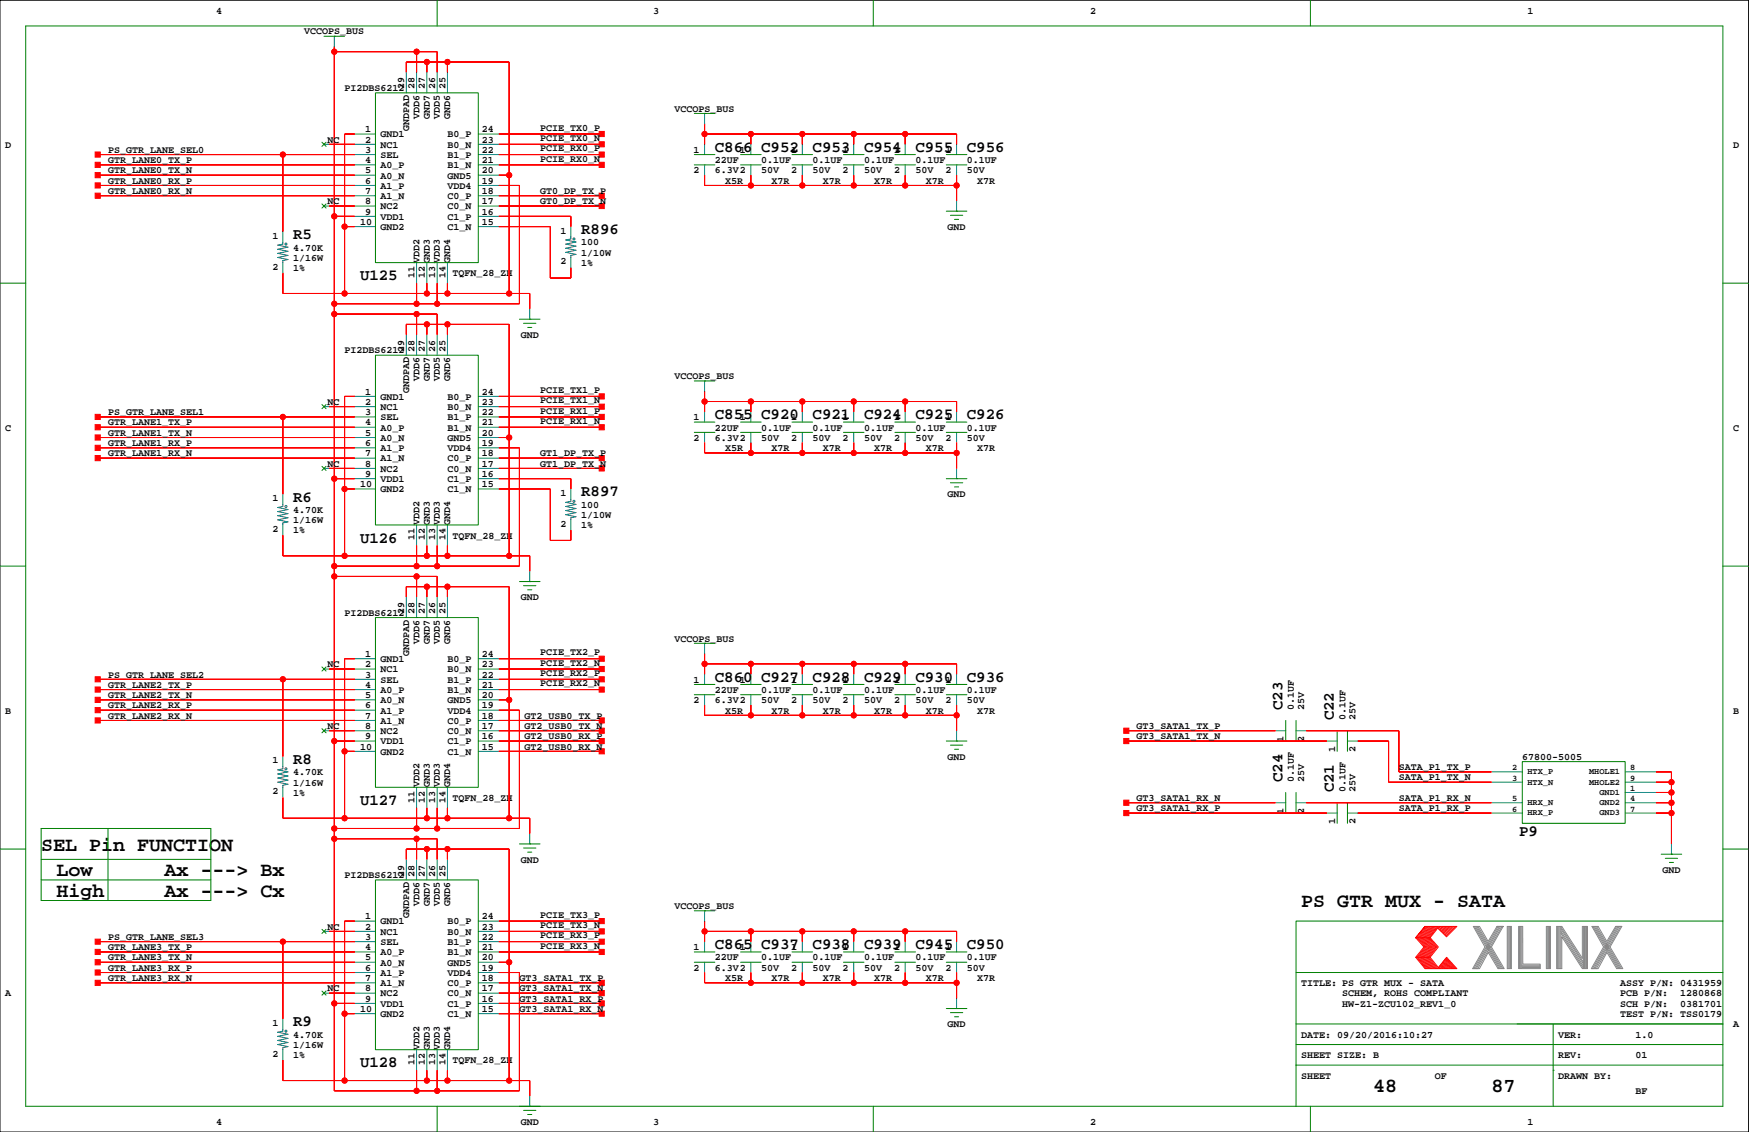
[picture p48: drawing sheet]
<svg xmlns="http://www.w3.org/2000/svg" width="432mm" height="279mm" viewBox="0 0 432 279" stroke-linecap="round" stroke-linejoin="round" font-family="sans-serif">
<defs><g id="words">
<g font-size="4.9">
<text x="10.2" y="210">SEL Pin FUNCTION</text>
<text x="14" y="216.3">Low</text>
<text x="14" y="221.4">High</text>
<text x="40.6" y="216.3">Ax ---&gt; Bx</text>
<text x="40.6" y="221.4">Ax ---&gt; Cx</text>
<text x="321.2" y="223.9">PS GTR MUX - SATA</text>
<text x="339" y="269.6">48</text>
<text x="368.2" y="269.6">87</text>
</g>
<g font-size="3.9">
<text x="176.5" y="37.5">C866</text>
<text x="187.9" y="37.5">C952</text>
<text x="200.6" y="37.5">C953</text>
<text x="213.3" y="37.5">C954</text>
<text x="226" y="37.5">C955</text>
<text x="238.7" y="37.5">C956</text>
<text x="72.4" y="59">R5</text>
<text x="143.5" y="57.8">R896</text>
<text x="88.9" y="69.2">U125</text>
<text x="176.5" y="103.5">C855</text>
<text x="187.9" y="103.5">C920</text>
<text x="200.6" y="103.5">C921</text>
<text x="213.3" y="103.5">C924</text>
<text x="226" y="103.5">C925</text>
<text x="238.7" y="103.5">C926</text>
<text x="72.4" y="123.8">R6</text>
<text x="143.5" y="122.5">R897</text>
<text x="88.9" y="134">U126</text>
<text x="176.5" y="168.2">C860</text>
<text x="187.9" y="168.2">C927</text>
<text x="200.6" y="168.2">C928</text>
<text x="213.3" y="168.2">C929</text>
<text x="226" y="168.2">C930</text>
<text x="238.7" y="168.2">C936</text>
<text x="316.6" y="175.3" transform="rotate(-90 316.6 175.3)">C23</text>
<text x="329.3" y="177.8" transform="rotate(-90 329.3 177.8)">C22</text>
<text x="72.4" y="188.6">R8</text>
<text x="316.6" y="193.1" transform="rotate(-90 316.6 193.1)">C24</text>
<text x="329.3" y="195.6" transform="rotate(-90 329.3 195.6)">C21</text>
<text x="88.9" y="198.7">U127</text>
<text x="375.1" y="206.3">P9</text>
<text x="176.5" y="234.3">C865</text>
<text x="187.9" y="234.3">C937</text>
<text x="200.6" y="234.3">C938</text>
<text x="213.3" y="234.3">C939</text>
<text x="226" y="234.3">C945</text>
<text x="238.7" y="234.3">C950</text>
<text x="72.4" y="253.3">R9</text>
<text x="88.9" y="263.5">U128</text>
</g>
<g font-size="2.5">
<text x="53.3" y="3.4">4</text>
<text x="161.3" y="3.4">3</text>
<text x="269.2" y="3.4">2</text>
<text x="377.1" y="3.4">1</text>
<text x="75.1" y="8.5">VCCOPS_BUS</text>
<text x="85.1" y="22.5">PI2DBS6212</text>
<text x="99.8" y="22.1" transform="rotate(-90 99.8 22.1)">29</text>
<text x="102.3" y="22.1" transform="rotate(-90 102.3 22.1)">28</text>
<text x="104.9" y="22.1" transform="rotate(-90 104.9 22.1)">27</text>
<text x="107.4" y="22.1" transform="rotate(-90 107.4 22.1)">26</text>
<text x="109.9" y="22.1" transform="rotate(-90 109.9 22.1)">25</text>
<text x="103.5" y="29.4" transform="rotate(-90 103.5 29.4)">VDD6</text>
<text x="106.1" y="29.4" transform="rotate(-90 106.1 29.4)">GND7</text>
<text x="108.6" y="29.4" transform="rotate(-90 108.6 29.4)">VDD5</text>
<text x="111.2" y="29.4" transform="rotate(-90 111.2 29.4)">GND6</text>
<text x="166.5" y="27.6">VCCOPS_BUS</text>
<text x="80.8" y="35.2">NC</text>
<text x="90.1" y="32.6">1</text>
<text x="90.1" y="35.2">2</text>
<text x="94" y="33.9">GND1</text>
<text x="101" y="32.3" transform="rotate(-90 101 32.3)">GNDPAD</text>
<text x="110.5" y="33.9">B0_P</text>
<text x="118.9" y="32.6">24</text>
<text x="118.9" y="35.2">23</text>
<text x="133.3" y="32.3">PCIE_TX0_P</text>
<text x="133.3" y="34.8">PCIE_TX0_N</text>
<text x="1.3" y="36.4">D</text>
<text x="26.7" y="40.3">GTR_LANE0_TX_P</text>
<text x="26.7" y="37.7">PS_GTR_LANE_SEL0</text>
<text x="90.1" y="40.3">4</text>
<text x="90.1" y="37.7">3</text>
<text x="94" y="39">SEL</text>
<text x="94" y="41.5">A0_P</text>
<text x="94" y="36.4">NC1</text>
<text x="110.5" y="39">B1_P</text>
<text x="110.5" y="41.5">B1_N</text>
<text x="110.5" y="36.4">B0_N</text>
<text x="118.9" y="40.3">21</text>
<text x="118.9" y="37.7">22</text>
<text x="133.3" y="37.3">PCIE_RX0_P</text>
<text x="133.3" y="39.9">PCIE_RX0_N</text>
<text x="171.2" y="37.7">1</text>
<text x="176.5" y="40.3">22UF</text>
<text x="182.6" y="37.7">1</text>
<text x="187.9" y="40.3">0.1UF</text>
<text x="195.3" y="37.7">1</text>
<text x="200.6" y="40.3">0.1UF</text>
<text x="208" y="37.7">1</text>
<text x="213.3" y="40.3">0.1UF</text>
<text x="220.7" y="37.7">1</text>
<text x="226" y="40.3">0.1UF</text>
<text x="233.4" y="37.7">1</text>
<text x="238.7" y="40.3">0.1UF</text>
<text x="427.9" y="36.4">D</text>
<text x="26.7" y="42.8">GTR_LANE0_TX_N</text>
<text x="26.7" y="45.3">GTR_LANE0_RX_P</text>
<text x="26.7" y="47.9">GTR_LANE0_RX_N</text>
<text x="90.1" y="47.9">7</text>
<text x="90.1" y="45.3">6</text>
<text x="90.1" y="42.8">5</text>
<text x="94" y="44.1">A0_N</text>
<text x="94" y="46.6">A1_P</text>
<text x="110.5" y="46.6">VDD4</text>
<text x="110.5" y="44.1">GND5</text>
<text x="118.9" y="42.8">20</text>
<text x="118.9" y="47.9">18</text>
<text x="118.9" y="45.3">19</text>
<text x="133.3" y="47.9">GT0_DP_TX_P</text>
<text x="171.2" y="42.8">2</text>
<text x="176.5" y="42.8">6.3V2</text>
<text x="179" y="45.3">X5R</text>
<text x="187.9" y="42.8">50V</text>
<text x="190.5" y="45.3">X7R</text>
<text x="195.3" y="42.8">2</text>
<text x="200.6" y="42.8">50V</text>
<text x="203.2" y="45.3">X7R</text>
<text x="208" y="42.8">2</text>
<text x="213.3" y="42.8">50V</text>
<text x="215.9" y="45.3">X7R</text>
<text x="220.7" y="42.8">2</text>
<text x="226" y="42.8">50V</text>
<text x="228.5" y="45.3">X7R</text>
<text x="233.4" y="42.8">2</text>
<text x="238.7" y="42.8">50V</text>
<text x="241.2" y="45.3">X7R</text>
<text x="80.8" y="50.4">NC</text>
<text x="90.1" y="50.4">8</text>
<text x="90.1" y="53">9</text>
<text x="94" y="49.1">A1_N</text>
<text x="94" y="51.7">NC2</text>
<text x="110.5" y="49.1">C0_P</text>
<text x="110.5" y="51.7">C0_N</text>
<text x="118.9" y="53">16</text>
<text x="118.9" y="50.4">17</text>
<text x="133.3" y="50.4">GT0_DP_TX_N</text>
<text x="67.3" y="58.9">1</text>
<text x="88.9" y="55.5">10</text>
<text x="94" y="54.2">VDD1</text>
<text x="94" y="56.8">GND2</text>
<text x="110.5" y="54.2">C1_P</text>
<text x="110.5" y="56.8">C1_N</text>
<text x="118.9" y="55.5">15</text>
<text x="138.4" y="57.7">1</text>
<text x="233.9" y="56.8">GND</text>
<text x="72.4" y="61.8">4.70K</text>
<text x="72.4" y="64.4">1/16W</text>
<text x="103.5" y="64.8" transform="rotate(-90 103.5 64.8)">VDD2</text>
<text x="106.1" y="64.8" transform="rotate(-90 106.1 64.8)">GND3</text>
<text x="108.6" y="64.8" transform="rotate(-90 108.6 64.8)">VDD3</text>
<text x="111.2" y="64.8" transform="rotate(-90 111.2 64.8)">GND4</text>
<text x="138.4" y="65.3">2</text>
<text x="143.5" y="60.6">100</text>
<text x="143.5" y="63.1">1/10W</text>
<text x="143.5" y="65.6">1%</text>
<text x="67.3" y="66.5">2</text>
<text x="72.4" y="66.9">1%</text>
<text x="102.3" y="68.6" transform="rotate(-90 102.3 68.6)">11</text>
<text x="104.9" y="68.6" transform="rotate(-90 104.9 68.6)">12</text>
<text x="107.4" y="68.6" transform="rotate(-90 107.4 68.6)">13</text>
<text x="109.9" y="68.6" transform="rotate(-90 109.9 68.6)">14</text>
<text x="111.7" y="68.2">TQFN_28_ZH</text>
<text x="128.6" y="83.4">GND</text>
<text x="85.1" y="87.2">PI2DBS6212</text>
<text x="99.8" y="86.8" transform="rotate(-90 99.8 86.8)">29</text>
<text x="102.3" y="86.8" transform="rotate(-90 102.3 86.8)">28</text>
<text x="104.9" y="86.8" transform="rotate(-90 104.9 86.8)">27</text>
<text x="107.4" y="86.8" transform="rotate(-90 107.4 86.8)">26</text>
<text x="109.9" y="86.8" transform="rotate(-90 109.9 86.8)">25</text>
<text x="103.5" y="94.1" transform="rotate(-90 103.5 94.1)">VDD6</text>
<text x="106.1" y="94.1" transform="rotate(-90 106.1 94.1)">GND7</text>
<text x="108.6" y="94.1" transform="rotate(-90 108.6 94.1)">VDD5</text>
<text x="111.2" y="94.1" transform="rotate(-90 111.2 94.1)">GND6</text>
<text x="166.5" y="93.6">VCCOPS_BUS</text>
<text x="80.8" y="99.9">NC</text>
<text x="90.1" y="97.4">1</text>
<text x="90.1" y="99.9">2</text>
<text x="94" y="101.2">NC1</text>
<text x="94" y="98.7">GND1</text>
<text x="101" y="97.1" transform="rotate(-90 101 97.1)">GNDPAD</text>
<text x="110.5" y="101.2">B0_N</text>
<text x="110.5" y="98.7">B0_P</text>
<text x="118.9" y="97.4">24</text>
<text x="118.9" y="99.9">23</text>
<text x="133.3" y="97">PCIE_TX1_P</text>
<text x="133.3" y="99.6">PCIE_TX1_N</text>
<text x="1.3" y="106.3">C</text>
<text x="26.7" y="105">GTR_LANE1_TX_P</text>
<text x="26.7" y="107.5">GTR_LANE1_TX_N</text>
<text x="26.7" y="102.5">PS_GTR_LANE_SEL1</text>
<text x="90.1" y="105">4</text>
<text x="90.1" y="102.5">3</text>
<text x="90.1" y="107.5">5</text>
<text x="94" y="103.7">SEL</text>
<text x="94" y="106.3">A0_P</text>
<text x="110.5" y="103.7">B1_P</text>
<text x="110.5" y="106.3">B1_N</text>
<text x="118.9" y="107.5">20</text>
<text x="118.9" y="105">21</text>
<text x="118.9" y="102.5">22</text>
<text x="133.3" y="102.1">PCIE_RX1_P</text>
<text x="133.3" y="104.6">PCIE_RX1_N</text>
<text x="171.2" y="103.7">1</text>
<text x="176.5" y="106.3">22UF</text>
<text x="182.6" y="103.7">1</text>
<text x="187.9" y="106.3">0.1UF</text>
<text x="195.3" y="103.7">1</text>
<text x="200.6" y="106.3">0.1UF</text>
<text x="208" y="103.7">1</text>
<text x="213.3" y="106.3">0.1UF</text>
<text x="220.7" y="103.7">1</text>
<text x="226" y="106.3">0.1UF</text>
<text x="233.4" y="103.7">1</text>
<text x="238.7" y="106.3">0.1UF</text>
<text x="427.9" y="106.3">C</text>
<text x="26.7" y="110.1">GTR_LANE1_RX_P</text>
<text x="26.7" y="112.6">GTR_LANE1_RX_N</text>
<text x="90.1" y="112.6">7</text>
<text x="90.1" y="110.1">6</text>
<text x="94" y="108.8">A0_N</text>
<text x="94" y="111.4">A1_P</text>
<text x="94" y="113.9">A1_N</text>
<text x="110.5" y="111.4">VDD4</text>
<text x="110.5" y="113.9">C0_P</text>
<text x="110.5" y="108.8">GND5</text>
<text x="118.9" y="112.6">18</text>
<text x="118.9" y="110.1">19</text>
<text x="133.3" y="112.6">GT1_DP_TX_P</text>
<text x="171.2" y="108.8">2</text>
<text x="176.5" y="108.8">6.3V2</text>
<text x="179" y="111.4">X5R</text>
<text x="187.9" y="108.8">50V</text>
<text x="190.5" y="111.4">X7R</text>
<text x="195.3" y="108.8">2</text>
<text x="200.6" y="108.8">50V</text>
<text x="203.2" y="111.4">X7R</text>
<text x="208" y="108.8">2</text>
<text x="213.3" y="108.8">50V</text>
<text x="215.9" y="111.4">X7R</text>
<text x="220.7" y="108.8">2</text>
<text x="226" y="108.8">50V</text>
<text x="228.5" y="111.4">X7R</text>
<text x="233.4" y="108.8">2</text>
<text x="238.7" y="108.8">50V</text>
<text x="241.2" y="111.4">X7R</text>
<text x="80.8" y="115.2">NC</text>
<text x="90.1" y="115.2">8</text>
<text x="90.1" y="117.7">9</text>
<text x="94" y="119">VDD1</text>
<text x="94" y="116.4">NC2</text>
<text x="110.5" y="116.4">C0_N</text>
<text x="110.5" y="119">C1_P</text>
<text x="118.9" y="117.7">16</text>
<text x="118.9" y="115.2">17</text>
<text x="133.3" y="115.2">GT1_DP_TX_N</text>
<text x="67.3" y="123.7">1</text>
<text x="88.9" y="120.2">10</text>
<text x="94" y="121.5">GND2</text>
<text x="110.5" y="121.5">C1_N</text>
<text x="118.9" y="120.2">15</text>
<text x="138.4" y="122.4">1</text>
<text x="143.5" y="125.3">100</text>
<text x="233.9" y="122.8">GND</text>
<text x="67.3" y="131.3">2</text>
<text x="72.4" y="126.6">4.70K</text>
<text x="72.4" y="131.7">1%</text>
<text x="72.4" y="129.1">1/16W</text>
<text x="103.5" y="129.6" transform="rotate(-90 103.5 129.6)">VDD2</text>
<text x="106.1" y="129.6" transform="rotate(-90 106.1 129.6)">GND3</text>
<text x="108.6" y="129.6" transform="rotate(-90 108.6 129.6)">VDD3</text>
<text x="111.2" y="129.6" transform="rotate(-90 111.2 129.6)">GND4</text>
<text x="138.4" y="130">2</text>
<text x="143.5" y="127.9">1/10W</text>
<text x="143.5" y="130.4">1%</text>
<text x="102.3" y="133.4" transform="rotate(-90 102.3 133.4)">11</text>
<text x="104.9" y="133.4" transform="rotate(-90 104.9 133.4)">12</text>
<text x="107.4" y="133.4" transform="rotate(-90 107.4 133.4)">13</text>
<text x="109.9" y="133.4" transform="rotate(-90 109.9 133.4)">14</text>
<text x="111.7" y="132.9">TQFN_28_ZH</text>
<text x="128.6" y="148.2">GND</text>
<text x="85.1" y="152">PI2DBS6212</text>
<text x="99.8" y="151.6" transform="rotate(-90 99.8 151.6)">29</text>
<text x="102.3" y="151.6" transform="rotate(-90 102.3 151.6)">28</text>
<text x="104.9" y="151.6" transform="rotate(-90 104.9 151.6)">27</text>
<text x="107.4" y="151.6" transform="rotate(-90 107.4 151.6)">26</text>
<text x="109.9" y="151.6" transform="rotate(-90 109.9 151.6)">25</text>
<text x="101" y="161.8" transform="rotate(-90 101 161.8)">GNDPAD</text>
<text x="103.5" y="158.9" transform="rotate(-90 103.5 158.9)">VDD6</text>
<text x="106.1" y="158.9" transform="rotate(-90 106.1 158.9)">GND7</text>
<text x="108.6" y="158.9" transform="rotate(-90 108.6 158.9)">VDD5</text>
<text x="111.2" y="158.9" transform="rotate(-90 111.2 158.9)">GND6</text>
<text x="133.3" y="161.8">PCIE_TX2_P</text>
<text x="166.5" y="158.3">VCCOPS_BUS</text>
<text x="26.7" y="167.2">PS_GTR_LANE_SEL2</text>
<text x="80.8" y="164.7">NC</text>
<text x="90.1" y="162.1">1</text>
<text x="90.1" y="164.7">2</text>
<text x="90.1" y="167.2">3</text>
<text x="94" y="166">NC1</text>
<text x="94" y="163.4">GND1</text>
<text x="110.5" y="166">B0_N</text>
<text x="110.5" y="163.4">B0_P</text>
<text x="118.9" y="162.1">24</text>
<text x="118.9" y="164.7">23</text>
<text x="118.9" y="167.2">22</text>
<text x="133.3" y="164.3">PCIE_TX2_N</text>
<text x="133.3" y="166.9">PCIE_RX2_P</text>
<text x="26.7" y="169.8">GTR_LANE2_TX_P</text>
<text x="26.7" y="172.3">GTR_LANE2_TX_N</text>
<text x="90.1" y="169.8">4</text>
<text x="90.1" y="172.3">5</text>
<text x="94" y="173.6">A0_N</text>
<text x="94" y="168.5">SEL</text>
<text x="94" y="171">A0_P</text>
<text x="110.5" y="168.5">B1_P</text>
<text x="110.5" y="171">B1_N</text>
<text x="110.5" y="173.6">GND5</text>
<text x="118.9" y="172.3">20</text>
<text x="118.9" y="169.8">21</text>
<text x="133.3" y="169.4">PCIE_RX2_N</text>
<text x="171.2" y="173.6">2</text>
<text x="171.2" y="168.5">1</text>
<text x="176.5" y="173.6">6.3V2</text>
<text x="176.5" y="171">22UF</text>
<text x="182.6" y="168.5">1</text>
<text x="187.9" y="171">0.1UF</text>
<text x="187.9" y="173.6">50V</text>
<text x="195.3" y="173.6">2</text>
<text x="195.3" y="168.5">1</text>
<text x="200.6" y="173.6">50V</text>
<text x="200.6" y="171">0.1UF</text>
<text x="208" y="173.6">2</text>
<text x="208" y="168.5">1</text>
<text x="213.3" y="173.6">50V</text>
<text x="213.3" y="171">0.1UF</text>
<text x="220.7" y="173.6">2</text>
<text x="220.7" y="168.5">1</text>
<text x="226" y="173.6">50V</text>
<text x="226" y="171">0.1UF</text>
<text x="233.4" y="173.6">2</text>
<text x="233.4" y="168.5">1</text>
<text x="238.7" y="173.6">50V</text>
<text x="238.7" y="171">0.1UF</text>
<text x="1.3" y="176.1">B</text>
<text x="26.7" y="174.8">GTR_LANE2_RX_P</text>
<text x="26.7" y="177.4">GTR_LANE2_RX_N</text>
<text x="80.8" y="179.9">NC</text>
<text x="90.1" y="179.9">8</text>
<text x="90.1" y="177.4">7</text>
<text x="90.1" y="174.8">6</text>
<text x="94" y="176.1">A1_P</text>
<text x="94" y="178.7">A1_N</text>
<text x="110.5" y="176.1">VDD4</text>
<text x="110.5" y="178.7">C0_P</text>
<text x="118.9" y="179.9">17</text>
<text x="118.9" y="177.4">18</text>
<text x="118.9" y="174.8">19</text>
<text x="129.5" y="177.4">GT2_USB0_TX_P</text>
<text x="129.5" y="179.9">GT2_USB0_TX_N</text>
<text x="179" y="176.1">X5R</text>
<text x="190.5" y="176.1">X7R</text>
<text x="203.2" y="176.1">X7R</text>
<text x="215.9" y="176.1">X7R</text>
<text x="228.5" y="176.1">X7R</text>
<text x="241.2" y="176.1">X7R</text>
<text x="280.6" y="179.9">GT3_SATA1_TX_P</text>
<text x="319.4" y="175.3" transform="rotate(-90 319.4 175.3)">0.1UF</text>
<text x="322" y="175.3" transform="rotate(-90 322 175.3)">25V</text>
<text x="332.1" y="177.8" transform="rotate(-90 332.1 177.8)">0.1UF</text>
<text x="334.7" y="177.8" transform="rotate(-90 334.7 177.8)">25V</text>
<text x="427.9" y="176.1">B</text>
<text x="88.9" y="185">10</text>
<text x="90.1" y="182.5">9</text>
<text x="94" y="183.7">VDD1</text>
<text x="94" y="181.2">NC2</text>
<text x="110.5" y="181.2">C0_N</text>
<text x="110.5" y="183.7">C1_P</text>
<text x="118.9" y="185">15</text>
<text x="118.9" y="182.5">16</text>
<text x="129.5" y="182.5">GT2_USB0_RX_P</text>
<text x="129.5" y="185">GT2_USB0_RX_N</text>
<text x="280.6" y="182.5">GT3_SATA1_TX_N</text>
<text x="316.9" y="183.1" transform="rotate(-90 316.9 183.1)">1</text>
<text x="322" y="183.1" transform="rotate(-90 322 183.1)">2</text>
<text x="329.6" y="185.7" transform="rotate(-90 329.6 185.7)">1</text>
<text x="334.7" y="185.7" transform="rotate(-90 334.7 185.7)">2</text>
<text x="67.3" y="188.4">1</text>
<text x="72.4" y="191.4">4.70K</text>
<text x="94" y="186.3">GND2</text>
<text x="110.5" y="186.3">C1_N</text>
<text x="233.9" y="187.5">GND</text>
<text x="345.4" y="190.1">SATA_P1_TX_P</text>
<text x="375.8" y="187.5">67800-5005</text>
<text x="67.3" y="196.1">2</text>
<text x="72.4" y="196.4">1%</text>
<text x="72.4" y="193.9">1/16W</text>
<text x="103.5" y="194.3" transform="rotate(-90 103.5 194.3)">VDD2</text>
<text x="106.1" y="194.3" transform="rotate(-90 106.1 194.3)">GND3</text>
<text x="108.6" y="194.3" transform="rotate(-90 108.6 194.3)">VDD3</text>
<text x="111.2" y="194.3" transform="rotate(-90 111.2 194.3)">GND4</text>
<text x="111.7" y="197.7">TQFN_28_ZH</text>
<text x="280.6" y="197.7">GT3_SATA1_RX_N</text>
<text x="319.4" y="193.1" transform="rotate(-90 319.4 193.1)">0.1UF</text>
<text x="322" y="193.1" transform="rotate(-90 322 193.1)">25V</text>
<text x="332.1" y="195.6" transform="rotate(-90 332.1 195.6)">0.1UF</text>
<text x="334.7" y="195.6" transform="rotate(-90 334.7 195.6)">25V</text>
<text x="345.4" y="192.6">SATA_P1_TX_N</text>
<text x="345.4" y="197.7">SATA_P1_RX_N</text>
<text x="102.3" y="198.1" transform="rotate(-90 102.3 198.1)">11</text>
<text x="104.9" y="198.1" transform="rotate(-90 104.9 198.1)">12</text>
<text x="107.4" y="198.1" transform="rotate(-90 107.4 198.1)">13</text>
<text x="109.9" y="198.1" transform="rotate(-90 109.9 198.1)">14</text>
<text x="280.6" y="200.2">GT3_SATA1_RX_P</text>
<text x="316.9" y="200.9" transform="rotate(-90 316.9 200.9)">1</text>
<text x="322" y="200.9" transform="rotate(-90 322 200.9)">2</text>
<text x="329.6" y="203.4" transform="rotate(-90 329.6 203.4)">1</text>
<text x="334.7" y="203.4" transform="rotate(-90 334.7 203.4)">2</text>
<text x="345.4" y="200.2">SATA_P1_RX_P</text>
<text x="128.6" y="212.9">GND</text>
<text x="410.4" y="215.5">GND</text>
<text x="85.1" y="216.7">PI2DBS6212</text>
<text x="99.8" y="216.3" transform="rotate(-90 99.8 216.3)">29</text>
<text x="102.3" y="216.3" transform="rotate(-90 102.3 216.3)">28</text>
<text x="104.9" y="216.3" transform="rotate(-90 104.9 216.3)">27</text>
<text x="107.4" y="216.3" transform="rotate(-90 107.4 216.3)">26</text>
<text x="109.9" y="216.3" transform="rotate(-90 109.9 216.3)">25</text>
<text x="90.1" y="226.9">1</text>
<text x="101" y="226.6" transform="rotate(-90 101 226.6)">GNDPAD</text>
<text x="103.5" y="223.6" transform="rotate(-90 103.5 223.6)">VDD6</text>
<text x="106.1" y="223.6" transform="rotate(-90 106.1 223.6)">GND7</text>
<text x="108.6" y="223.6" transform="rotate(-90 108.6 223.6)">VDD5</text>
<text x="111.2" y="223.6" transform="rotate(-90 111.2 223.6)">GND6</text>
<text x="118.9" y="226.9">24</text>
<text x="133.3" y="226.5">PCIE_TX3_P</text>
<text x="166.5" y="224.4">VCCOPS_BUS</text>
<text x="26.7" y="232">PS_GTR_LANE_SEL3</text>
<text x="80.8" y="229.4">NC</text>
<text x="90.1" y="229.4">2</text>
<text x="90.1" y="232">3</text>
<text x="94" y="233.3">SEL</text>
<text x="94" y="230.7">NC1</text>
<text x="94" y="228.2">GND1</text>
<text x="110.5" y="233.3">B1_P</text>
<text x="110.5" y="230.7">B0_N</text>
<text x="110.5" y="228.2">B0_P</text>
<text x="118.9" y="229.4">23</text>
<text x="118.9" y="232">22</text>
<text x="133.3" y="229.1">PCIE_TX3_N</text>
<text x="133.3" y="231.6">PCIE_RX3_P</text>
<text x="26.7" y="239.6">GTR_LANE3_RX_P</text>
<text x="26.7" y="234.5">GTR_LANE3_TX_P</text>
<text x="26.7" y="237.1">GTR_LANE3_TX_N</text>
<text x="90.1" y="234.5">4</text>
<text x="90.1" y="239.6">6</text>
<text x="90.1" y="237.1">5</text>
<text x="94" y="238.3">A0_N</text>
<text x="94" y="235.8">A0_P</text>
<text x="110.5" y="235.8">B1_N</text>
<text x="110.5" y="238.3">GND5</text>
<text x="118.9" y="237.1">20</text>
<text x="118.9" y="234.5">21</text>
<text x="118.9" y="239.6">19</text>
<text x="133.3" y="234.1">PCIE_RX3_N</text>
<text x="171.2" y="239.6">2</text>
<text x="171.2" y="234.5">1</text>
<text x="176.5" y="239.6">6.3V2</text>
<text x="176.5" y="237.1">22UF</text>
<text x="182.6" y="234.5">1</text>
<text x="187.9" y="237.1">0.1UF</text>
<text x="187.9" y="239.6">50V</text>
<text x="195.3" y="239.6">2</text>
<text x="195.3" y="234.5">1</text>
<text x="200.6" y="239.6">50V</text>
<text x="200.6" y="237.1">0.1UF</text>
<text x="208" y="239.6">2</text>
<text x="208" y="234.5">1</text>
<text x="213.3" y="239.6">50V</text>
<text x="213.3" y="237.1">0.1UF</text>
<text x="220.7" y="239.6">2</text>
<text x="220.7" y="234.5">1</text>
<text x="226" y="239.6">50V</text>
<text x="226" y="237.1">0.1UF</text>
<text x="233.4" y="239.6">2</text>
<text x="233.4" y="234.5">1</text>
<text x="238.7" y="239.6">50V</text>
<text x="238.7" y="237.1">0.1UF</text>
<text x="1.3" y="245.9">A</text>
<text x="26.7" y="242.1">GTR_LANE3_RX_N</text>
<text x="80.8" y="244.7">NC</text>
<text x="90.1" y="244.7">8</text>
<text x="90.1" y="242.1">7</text>
<text x="94" y="240.9">A1_P</text>
<text x="94" y="243.4">A1_N</text>
<text x="94" y="245.9">NC2</text>
<text x="110.5" y="240.9">VDD4</text>
<text x="110.5" y="243.4">C0_P</text>
<text x="110.5" y="245.9">C0_N</text>
<text x="118.9" y="244.7">17</text>
<text x="118.9" y="242.1">18</text>
<text x="128.2" y="242.1">GT3_SATA1_TX_P</text>
<text x="128.2" y="244.7">GT3_SATA1_TX_N</text>
<text x="179" y="242.1">X5R</text>
<text x="190.5" y="242.1">X7R</text>
<text x="203.2" y="242.1">X7R</text>
<text x="215.9" y="242.1">X7R</text>
<text x="228.5" y="242.1">X7R</text>
<text x="241.2" y="242.1">X7R</text>
<text x="321.2" y="243.4">TITLE: PS GTR MUX - SATA</text>
<text x="331.4" y="245.9">SCHEM, ROHS COMPLIANT</text>
<text x="400" y="245.9">PCB P/N:</text>
<text x="400" y="243.4">ASSY P/N: 0431959</text>
<text x="414.8" y="245.9">1280868</text>
<text x="88.9" y="249.8">10</text>
<text x="90.1" y="247.2">9</text>
<text x="94" y="248.5">VDD1</text>
<text x="94" y="251">GND2</text>
<text x="110.5" y="248.5">C1_P</text>
<text x="110.5" y="251">C1_N</text>
<text x="118.9" y="249.8">15</text>
<text x="118.9" y="247.2">16</text>
<text x="128.2" y="247.2">GT3_SATA1_RX_P</text>
<text x="128.2" y="249.8">GT3_SATA1_RX_N</text>
<text x="331.4" y="248.5">HW-Z1-ZCU102_REV1_0</text>
<text x="400" y="251">TEST P/N: TSS0179</text>
<text x="400" y="248.5">SCH P/N:</text>
<text x="414.8" y="248.5">0381701</text>
<text x="67.3" y="253.2">1</text>
<text x="72.4" y="256.1">4.70K</text>
<text x="233.9" y="253.6">GND</text>
<text x="321.2" y="256.1">DATE: 09/20/2016:10:27</text>
<text x="384.7" y="256.1">VER:</text>
<text x="403.8" y="256.1">1.0</text>
<text x="427.9" y="253.6">A</text>
<text x="67.3" y="260.8">2</text>
<text x="72.4" y="261.2">1%</text>
<text x="72.4" y="258.6">1/16W</text>
<text x="102.3" y="262.9" transform="rotate(-90 102.3 262.9)">11</text>
<text x="103.5" y="259.1" transform="rotate(-90 103.5 259.1)">VDD2</text>
<text x="104.9" y="262.9" transform="rotate(-90 104.9 262.9)">12</text>
<text x="106.1" y="259.1" transform="rotate(-90 106.1 259.1)">GND3</text>
<text x="107.4" y="262.9" transform="rotate(-90 107.4 262.9)">13</text>
<text x="108.6" y="259.1" transform="rotate(-90 108.6 259.1)">VDD3</text>
<text x="109.9" y="262.9" transform="rotate(-90 109.9 262.9)">14</text>
<text x="111.2" y="259.1" transform="rotate(-90 111.2 259.1)">GND4</text>
<text x="111.7" y="262.5">TQFN_28_ZH</text>
<text x="321.2" y="261.2">SHEET SIZE: B</text>
<text x="384.7" y="261.2">REV:</text>
<text x="403.8" y="261.2">01</text>
<text x="321.2" y="266.3">SHEET</text>
<text x="354.2" y="266.3">OF</text>
<text x="384.7" y="266.3">DRAWN BY:</text>
<text x="403.8" y="270.1">BF</text>
<text x="53.3" y="277.7">4</text>
<text x="128.6" y="277.7">GND</text>
<text x="161.3" y="277.7">3</text>
<text x="269.2" y="277.7">2</text>
<text x="377.1" y="277.7">1</text>
</g>
<g font-size="2.1">
<text x="373.3" y="190.1">2</text>
<text x="377.1" y="191.1">HTX_P</text>
<text x="392.3" y="191.1">MHOLE1</text>
<text x="402.5" y="190.1">8</text>
<text x="373.3" y="192.7">3</text>
<text x="373.3" y="197.8">5</text>
<text x="377.1" y="193.7">HTX_N</text>
<text x="392.3" y="193.7">MHOLE2</text>
<text x="394.9" y="196.2">GND1</text>
<text x="402.5" y="195.2">1</text>
<text x="402.5" y="197.8">4</text>
<text x="402.5" y="192.7">9</text>
<text x="373.3" y="200.3">6</text>
<text x="377.1" y="198.7">HRX_N</text>
<text x="377.1" y="201.3">HRX_P</text>
<text x="394.9" y="198.7">GND2</text>
<text x="394.9" y="201.3">GND3</text>
<text x="402.5" y="200.3">7</text>
</g>
</g></defs>
<path d="M0 .1h431.7v279.3h-431.7z" fill="none" stroke="#000" stroke-width=".25"/>
<g fill="none" stroke="#008000" stroke-width=".25">
<path d="M6.3 6.4h419.1v266.7h-419.1zM80 9h5.1M82.5 9h.1M107.9 .1v6.3M215.6 .1v6.3M323.5 .1v6.3M79.5 35.1l1 1M80.5 35.1l-1 1M92.7 22.9h25.4v41.9h-25.4zM171.4 38.2h5.1M171.4 28h5.1M174 28h.1"/>
<path d="M182.8 38.2h5.1M195.5 38.2h5.1M208.2 38.2h5.1M220.9 38.2h5.1M233.6 38.2h5.1M79.5 50.3l1 1.1M80.5 50.3l-1 1.1M171.4 40.7h5.1M182.8 40.7h5.1M195.5 40.7h5.1M208.2 40.7h5.1M220.9 40.7h5.1"/>
<path d="M233.6 40.7h5.1M233.6 52.1h5.1M234.6 53.1h3.1M235.7 54.2h1M236.2 52.1h.1M0 69.9h6.3M128.2 78.8h5.1M129.3 79.8h3M130.8 78.8h.1M425.4 69.9h6.3M79.5 99.9l1 1M80.5 99.9l-1 1"/>
<path d="M92.7 87.7h25.4v41.9h-25.4zM130.3 80.8h1M171.4 94h5.1M174 94h.1M79.5 115.1l1 1M80.5 115.1l-1 1M171.4 106.7h5.1M171.4 104.2h5.1M182.8 106.7h5.1M182.8 104.2h5.1M195.5 106.7h5.1M195.5 104.2h5.1"/>
<path d="M208.2 106.7h5.1M208.2 104.2h5.1M220.9 106.7h5.1M220.9 104.2h5.1M233.6 106.7h5.1M233.6 104.2h5.1M233.6 118.1h5.1M234.6 119.2h3.1M236.2 118.1h.1M0 139.7h6.3M235.7 120.2h1M425.4 139.7h6.3"/>
<path d="M92.7 152.4h25.4v41.9h-25.4zM128.2 143.5h5.1M129.3 144.6h3M130.3 145.6h1M130.8 143.5h.1M171.4 158.8h5.1M174 158.8h.1M79.5 164.6l1 1M79.5 179.9l1 1M80.5 164.6l-1 1M80.5 179.9l-1 1M171.4 171.5h5.1"/>
<path d="M171.4 168.9h5.1M182.8 171.5h5.1M182.8 168.9h5.1M195.5 171.5h5.1M195.5 168.9h5.1M208.2 171.5h5.1M208.2 168.9h5.1M220.9 171.5h5.1M220.9 168.9h5.1M233.6 171.5h5.1M233.6 168.9h5.1M317.4 177.8v5.1"/>
<path d="M320 177.8v5.1M233.6 182.9h5.1M234.6 183.9h3.1M235.7 184.9h1M236.2 182.9h.1M317.4 195.6v5.1M320 195.6v5.1M330.1 180.4v5M330.1 198.1v5.1M332.7 180.4v5M332.7 198.1v5.1M375.8 188h25.4v15.2h-25.4z"/>
<path d="M0 209.6h6.3M10.2 204.5h41.9v17.8h-41.9zM10.2 212.1h41.9M10.2 217.2h41.9M26.7 204.5v17.8M92.7 217.2h25.4v41.9h-25.4zM128.2 208.3h5.1M129.3 209.3h3M130.3 210.3h1M130.8 208.3h.1M410.1 210.8h5.1M411.1 211.9h3.1"/>
<path d="M412.1 212.9h1.1M412.7 210.8h.1M425.4 209.6h6.3M79.5 229.4l1 1M80.5 229.4l-1 1M171.4 237.5h5.1M171.4 235h5.1M171.4 224.8h5.1M174 224.8h.1M182.8 237.5h5.1M182.8 235h5.1M195.5 237.5h5.1"/>
<path d="M195.5 235h5.1M208.2 237.5h5.1M208.2 235h5.1M220.9 237.5h5.1M220.9 235h5.1M233.6 237.5h5.1M233.6 235h5.1M425.4 227.3h-105.4v35.6M79.5 244.6l1 1M80.5 244.6l-1 1M233.6 248.9h5.1M234.6 249.9h3.1"/>
<path d="M235.7 251h1M236.2 248.9h.1M320 257.8h105.4M320 252.7h105.4M320 240h105.4M383.5 252.7v20.4M107.9 273.1v6.3M129.3 274.1h3M130.3 275.1h1M130.8 273.1h.1M215.6 273.1v6.3M320 262.9v10.2"/>
<path d="M320 262.9h105.4M323.5 273.1v6.3M383.5 264.2h.1"/>
</g>
<g fill="none" stroke="#f00" stroke-width=".25">
<path d="M82.5 11.5v257.7h45.7v-29.2h-5M82.5 12.8h25.4v5M100.3 17.8v-2.5h25.4v57.1M102.8 12.8v5M105.4 15.3v2.5M110.5 15.3v2.5M24.1 38.2h63.5M69.8 38.2v19M81.3 35.6h6.3M87.6 33.1h-2.5v39.3M123.2 33.1h25.4M123.2 35.6h25.4"/>
<path d="M123.2 38.2h25.4M174 30.5v5.1M174 33.1h62.2v2.5M185.4 33.1v2.5M198.1 33.1v2.5M210.8 33.1v2.5M223.5 33.1v2.5M24.1 45.8h63.5M24.1 40.7h63.5M24.1 43.2h63.5M24.1 48.3h63.5M81.3 50.9h6.3"/>
<path d="M82.5 53.4h5.1M85.1 55.9h2.5M123.2 45.8h5v29.2h-45.7M123.2 40.7h25.4M123.2 43.2h2.5M123.2 48.3h25.4M123.2 53.4h17.7v2.5M123.2 50.9h25.4M123.2 55.9h12.7v12.7h5v-2.5M174 43.2v2.6h62.2M185.4 43.2v2.6M198.1 43.2v2.6"/>
<path d="M210.8 43.2v2.6M223.5 43.2v2.6M236.2 43.2v6.4M69.8 67.4v5h61v3.8M82.5 77.5h25.4v5.1M102.8 69.9v5.1M102.8 77.5v5.1M105.4 69.9v2.5M107.9 69.9v5.1M110.5 69.9v2.5M87.6 97.8h-2.5v39.4M100.3 82.6v-2.5h25.4v57.1"/>
<path d="M105.4 80.1v2.5M110.5 80.1v2.5M123.2 97.8h25.4M174 96.6v5M174 99.1h62.2v2.5M185.4 99.1v2.5M198.1 99.1v2.5M210.8 99.1v2.5M223.5 99.1v2.5M24.1 102.9h63.5M24.1 105.4h63.5M24.1 110.5h63.5"/>
<path d="M24.1 113.1h63.5M24.1 108h63.5M69.8 102.9v19.1M81.3 100.4h6.3M81.3 115.6h6.3M82.5 118.1h5.1M123.2 100.4h25.4M123.2 102.9h25.4M123.2 105.4h25.4M123.2 110.5h5v29.2h-45.7M123.2 113.1h25.4M123.2 108h2.5"/>
<path d="M123.2 118.1h17.7v2.6M123.2 115.6h25.4M174 109.3v2.5h62.2M185.4 109.3v2.5M198.1 109.3v2.5M210.8 109.3v2.5M223.5 109.3v2.5M236.2 109.3v6.3M69.8 132.1v5.1h61v3.8M85.1 120.7h2.5M102.8 134.7v5M105.4 134.7v2.5"/>
<path d="M107.9 134.7v5M110.5 134.7v2.5M123.2 120.7h12.7v12.7h5v-2.6M82.5 142.3h25.4v5M100.3 147.3v-2.5h25.4v57.1M102.8 142.3v5M105.4 144.8v2.5M110.5 144.8v2.5M24.1 167.7h63.5M24.1 170.2h63.5M24.1 175.3h63.5M24.1 172.7h63.5"/>
<path d="M24.1 177.8h63.5M69.8 167.7v19M81.3 165.1h6.3M87.6 162.6h-2.5v39.3M123.2 162.6h25.4M123.2 165.1h25.4M123.2 167.7h25.4M123.2 170.2h25.4M123.2 175.3h5v29.2h-45.7M123.2 172.7h2.5M123.2 177.8h25.4M174 161.3v5.1"/>
<path d="M174 174v2.6h62.2M174 163.9h62.2v2.5M185.4 163.9v2.5M185.4 174v2.6M198.1 163.9v2.5M198.1 174v2.6M210.8 163.9v2.5M210.8 174v2.6M223.5 163.9v2.5M223.5 174v2.6M236.2 174v6.4M69.8 196.9v5h61v3.9"/>
<path d="M81.3 180.4h6.3M82.5 182.9h5.1M85.1 185.4h2.5M102.8 199.4v5.1M105.4 199.4v2.5M107.9 199.4v5.1M110.5 199.4v2.5M123.2 182.9h25.4M123.2 185.4h25.4M123.2 180.4h25.4M278.1 182.9h49.5M278.1 180.4h36.8"/>
<path d="M278.1 198.1h36.8M322.5 180.4h22.9v10.1h22.8M322.5 198.1h45.7M335.2 182.9h7.6v10.2h25.4M408.8 190.5h3.9v17.8M408.8 193.1h3.9M408.8 198.1h3.9M408.8 195.6h3.9M82.5 207h25.4v5.1M100.3 212.1v-2.5h25.4v57.1M102.8 207v5.1M105.4 209.6v2.5"/>
<path d="M110.5 209.6v2.5M278.1 200.7h49.5M335.2 200.7h33M408.8 200.7h3.9M24.1 232.4h63.5M24.1 235h63.5M24.1 237.5h63.5M69.8 232.4v19.1M81.3 229.9h6.3M87.6 227.3h-2.5v39.4M123.2 227.3h25.4M123.2 229.9h25.4"/>
<path d="M123.2 232.4h25.4M123.2 235h25.4M123.2 237.5h2.5M174 227.3v5.1M174 229.9h62.2v2.5M185.4 229.9v2.5M198.1 229.9v2.5M210.8 229.9v2.5M223.5 229.9v2.5M349.5 236.3h3.6M349.9 231.5l1.9 2.2-2 2.6 2.2 2.8M350.1 236.3l2.2 2.8"/>
<path d="M350.2 231.5l1.9 2.3-2 2.5M350.4 236.3l2.2 2.8M350.5 231.5l1.9 2.3-2 2.5M350.6 236.3l2.3 2.7M350.8 231.5l1.9 2.3-2 2.5M351 236.3l2.2 2.8M351.1 231.5l1.9 2.3-2 2.5M351.3 236.3l2.2 2.8M351.4 231.5l1.9 2.3-2 2.5M351.6 236.3l2.2 2.8M351.7 231.5l1.9 2.2M351.8 228.7l-2.3 2.8 2.3-2.8h7.9l-2.6 2.5-2.1-2.1-1.9 2.4 2 2.2-2 2.6 2 2.5 2-2.5 2.6 2.8h-7.9l-2.3-2.8"/>
<path d="M351.9 236.3l2.2 2.8M352 231.5l1.9 2.2M352.1 228.7l-2.2 2.7M352.2 236.3l2.2 2.8M352.3 231.5l1.9 2.3-2 2.5M352.4 228.7l-2.2 2.7M352.5 236.3l2.2 2.8M352.6 231.5l1.9 2.2M352.7 228.7l-2.2 2.7M352.8 236.3l2.2 2.8M352.8 231.5l2 2.2M353 228.7l-2.2 2.7"/>
<path d="M353.1 231.5h-3.6l2.1 2.2-2.1 2.6M353.2 228.7l-2.1 2.7M353.6 233.8l-2 2.5M353.6 228.7l-2.2 2.7M353.8 228.7l-2.1 2.7M353.9 233.8l-1.9 2.4M354.1 228.7l-2.1 2.7M354.4 228.7l-2.1 2.7M354.5 233.8l-2 2.5M354.7 228.7l-2.1 2.7M354.8 233.8l-2 2.5M355 228.7l-2.1 2.7"/>
<path d="M355.2 238.8l.2 .3M355.3 238.6l.4 .5M355.4 228.7l-.4 .4M355.4 238.4l.6 .7M355.6 238.3l.7 .8M355.7 238.1l.9 1M355.7 228.7l-.5 .5M355.9 237.9l1 1.2M356 237.8l1.2 1.3M356.1 228.7l-.8 .7M356.1 237.6l1.4 1.4M356.3 237.4l1.5 1.7"/>
<path d="M356.4 237.2l1.6 1.9M356.5 228.7l-1 .9M356.5 237.1l1.8 2M356.7 236.9l1.9 2.2M356.8 236.7l2.1 2.4M356.8 228.7l-1.1 1.1M356.9 236.6l2.3 2.5M357.1 236.5l2.3 2.6M357.2 228.7l-1.3 1.2M357.5 228.7l-1.4 1.4M357.8 228.7l-1.6 1.6M358.2 228.7l-1.8 1.7"/>
<path d="M358.5 228.7l-1.9 1.9M359 228.7l-2.2 2.1M359.3 228.7l-2.3 2.3M24.1 240h63.5M24.1 242.6h63.5M81.3 245.1h6.3M82.5 247.7h5.1M85.1 250.2h2.5M123.2 247.7h25.4M123.2 242.6h25.4M123.2 245.1h25.4M123.2 250.2h25.4"/>
<path d="M174 240v2.6h62.2M185.4 240v2.6M198.1 240v2.6M210.8 240v2.6M223.5 240v2.6M236.2 240v6.4M69.8 261.6v5.1h61v3.8M102.8 264.2v5M105.4 264.2v2.5M107.9 264.2v5M110.5 264.2v2.5"/>
<circle cx="82.5" cy="12.8" r=".63"/>
<circle cx="102.8" cy="12.8" r=".63"/>
<circle cx="105.4" cy="15.3" r=".63"/>
<circle cx="110.5" cy="15.3" r=".63"/>
<circle cx="69.8" cy="38.2" r=".63"/>
<circle cx="174" cy="33.1" r=".63"/>
<circle cx="185.4" cy="33.1" r=".63"/>
<circle cx="198.1" cy="33.1" r=".63"/>
<circle cx="210.8" cy="33.1" r=".63"/>
<circle cx="223.5" cy="33.1" r=".63"/>
<circle cx="82.5" cy="53.4" r=".63"/>
<circle cx="85.1" cy="55.9" r=".63"/>
<circle cx="125.7" cy="43.2" r=".63"/>
<circle cx="185.4" cy="45.8" r=".63"/>
<circle cx="198.1" cy="45.8" r=".63"/>
<circle cx="210.8" cy="45.8" r=".63"/>
<circle cx="223.5" cy="45.8" r=".63"/>
<circle cx="236.2" cy="45.8" r=".63"/>
<circle cx="82.5" cy="75" r=".63"/>
<circle cx="82.5" cy="77.5" r=".63"/>
<circle cx="85.1" cy="72.4" r=".63"/>
<circle cx="102.8" cy="75" r=".63"/>
<circle cx="102.8" cy="77.5" r=".63"/>
<circle cx="105.4" cy="72.4" r=".63"/>
<circle cx="107.9" cy="75" r=".63"/>
<circle cx="110.5" cy="72.4" r=".63"/>
<circle cx="125.7" cy="72.4" r=".63"/>
<circle cx="105.4" cy="80.1" r=".63"/>
<circle cx="110.5" cy="80.1" r=".63"/>
<circle cx="174" cy="99.1" r=".63"/>
<circle cx="185.4" cy="99.1" r=".63"/>
<circle cx="198.1" cy="99.1" r=".63"/>
<circle cx="210.8" cy="99.1" r=".63"/>
<circle cx="223.5" cy="99.1" r=".63"/>
<circle cx="69.8" cy="102.9" r=".63"/>
<circle cx="82.5" cy="118.1" r=".63"/>
<circle cx="125.7" cy="108" r=".63"/>
<circle cx="185.4" cy="111.8" r=".63"/>
<circle cx="198.1" cy="111.8" r=".63"/>
<circle cx="210.8" cy="111.8" r=".63"/>
<circle cx="223.5" cy="111.8" r=".63"/>
<circle cx="236.2" cy="111.8" r=".63"/>
<circle cx="82.5" cy="139.7" r=".63"/>
<circle cx="85.1" cy="137.2" r=".63"/>
<circle cx="85.1" cy="120.7" r=".63"/>
<circle cx="102.8" cy="139.7" r=".63"/>
<circle cx="105.4" cy="137.2" r=".63"/>
<circle cx="107.9" cy="139.7" r=".63"/>
<circle cx="110.5" cy="137.2" r=".63"/>
<circle cx="125.7" cy="137.2" r=".63"/>
<circle cx="82.5" cy="142.3" r=".63"/>
<circle cx="102.8" cy="142.3" r=".63"/>
<circle cx="105.4" cy="144.8" r=".63"/>
<circle cx="110.5" cy="144.8" r=".63"/>
<circle cx="69.8" cy="167.7" r=".63"/>
<circle cx="125.7" cy="172.7" r=".63"/>
<circle cx="174" cy="163.9" r=".63"/>
<circle cx="185.4" cy="163.9" r=".63"/>
<circle cx="185.4" cy="176.6" r=".63"/>
<circle cx="198.1" cy="163.9" r=".63"/>
<circle cx="198.1" cy="176.6" r=".63"/>
<circle cx="210.8" cy="163.9" r=".63"/>
<circle cx="210.8" cy="176.6" r=".63"/>
<circle cx="223.5" cy="163.9" r=".63"/>
<circle cx="223.5" cy="176.6" r=".63"/>
<circle cx="236.2" cy="176.6" r=".63"/>
<circle cx="82.5" cy="182.9" r=".63"/>
<circle cx="85.1" cy="185.4" r=".63"/>
<circle cx="412.7" cy="193.1" r=".63"/>
<circle cx="412.7" cy="198.1" r=".63"/>
<circle cx="412.7" cy="195.6" r=".63"/>
<circle cx="82.5" cy="207" r=".63"/>
<circle cx="82.5" cy="204.5" r=".63"/>
<circle cx="85.1" cy="201.9" r=".63"/>
<circle cx="102.8" cy="207" r=".63"/>
<circle cx="102.8" cy="204.5" r=".63"/>
<circle cx="105.4" cy="209.6" r=".63"/>
<circle cx="105.4" cy="201.9" r=".63"/>
<circle cx="107.9" cy="204.5" r=".63"/>
<circle cx="110.5" cy="209.6" r=".63"/>
<circle cx="110.5" cy="201.9" r=".63"/>
<circle cx="125.7" cy="201.9" r=".63"/>
<circle cx="412.7" cy="200.7" r=".63"/>
<circle cx="69.8" cy="232.4" r=".63"/>
<circle cx="125.7" cy="237.5" r=".63"/>
<circle cx="174" cy="229.9" r=".63"/>
<circle cx="185.4" cy="229.9" r=".63"/>
<circle cx="198.1" cy="229.9" r=".63"/>
<circle cx="210.8" cy="229.9" r=".63"/>
<circle cx="223.5" cy="229.9" r=".63"/>
<circle cx="82.5" cy="247.7" r=".63"/>
<circle cx="85.1" cy="250.2" r=".63"/>
<circle cx="185.4" cy="242.6" r=".63"/>
<circle cx="198.1" cy="242.6" r=".63"/>
<circle cx="210.8" cy="242.6" r=".63"/>
<circle cx="223.5" cy="242.6" r=".63"/>
<circle cx="236.2" cy="242.6" r=".63"/>
<circle cx="85.1" cy="266.7" r=".63"/>
<circle cx="102.8" cy="269.2" r=".63"/>
<circle cx="105.4" cy="266.7" r=".63"/>
<circle cx="107.9" cy="269.2" r=".63"/>
<circle cx="110.5" cy="266.7" r=".63"/>
<circle cx="125.7" cy="266.7" r=".63"/>
</g>
<g fill="none" stroke="#848684" stroke-width=".25">
<path d="M364 228.7l6.1 10.4M364.3 228.7l6.1 10.4M364.6 228.7l6.1 10.4M364.9 228.7l6.1 10.4M367.4 232.3l-2.1-3.6h-1.6l2.9 5-3 5.4h1.7l2.1-4 2.4 4h1.6l-3.2-5.4M369.6 228.7l-2.2 3.6M369.8 228.7l-5.9 10.4M370.2 228.7l-6 10.4M370.5 228.7l-6 10.4M370.8 228.7l-6 10.4M371.1 228.7h-1.5h1.5l-2.9 5M372.1 228.7h1v10.4h-1z"/>
<path d="M372.4 228.7v10.4M372.6 228.7v10.4M372.9 228.7v10.4M374.9 228.7h1v9.3h4.3v1.1h-5.3zM375.1 228.7v10.4M375.4 228.7v10.4M375.7 228.7v10.4M375.7 238.2h4.5M375.7 238.5h4.5M375.7 238.8h4.5M381.8 228.7h1v10.4h-1zM382 228.7v10.4"/>
<path d="M382.3 228.7v10.4M382.5 228.7v10.4M384.3 228.7h1.3l5.1 7.8v-7.8h1.2v10.4h-1.2l-5.1-7.9v7.9h-1.3zM384.5 228.7v10.4M384.8 228.7v10.4M385.1 228.7v10.4M385.3 228.7v10.4M385.3 230.3l5.6 8.7M385.3 229.8l5.6 8.7M385.3 229.2l5.6 8.7M385.3 228.8l5.6 8.7M390.9 228.7v10.4"/>
<path d="M391.2 228.7v10.4M391.5 228.7v10.4M391.7 228.6v10.4M393.3 228.7l6.1 10.4M393.6 228.7l6.1 10.4M393.9 228.7l6.1 10.4M394.2 228.7l6.1 10.4M396.7 232.3l-2.1-3.6h-1.6l2.9 5-3 5.4M397.5 233.7l3.2 5.4h-1.6l-2.4-4-2.2 4h-1.6M398.9 228.7l-2.2 3.6M399.1 228.7l-6 10.4M399.4 228.7l-5.9 10.4"/>
<path d="M399.7 228.7l-5.9 10.4M400.1 228.7l-6 10.4M400.4 228.7h-1.5h1.5l-2.9 5"/>
</g>
<g fill="none" stroke="#008080" stroke-width=".25">
<path d="M82.5 9v2.5M100.3 17.8v5.1M102.8 17.8v5.1M105.4 17.8v5.1M107.9 17.8v5.1M110.5 17.8v5.1M80 35.6h1.3M87.6 38.2h5.1M87.6 35.6h5.1M87.6 33.1h5.1M118.1 38.2h5.1M118.1 35.6h5.1"/>
<path d="M118.1 33.1h5.1M174 28v2.5M174 35.6v2.6M185.4 35.6v2.6M198.1 35.6v2.6M210.8 35.6v2.6M223.5 35.6v2.6M236.2 35.6v2.6M69.8 57.2v2.5M80 50.9h1.3M87.6 43.2h5.1M87.6 45.8h5.1"/>
<path d="M87.6 48.3h5.1M87.6 53.4h5.1M87.6 50.9h5.1M87.6 55.9h5.1M87.6 40.7h5.1M118.1 43.2h5.1M118.1 45.8h5.1M118.1 48.3h5.1M118.1 53.4h5.1M118.1 50.9h5.1M118.1 55.9h5.1M118.1 40.7h5.1"/>
<path d="M140.9 55.9v2.6M174 40.7v2.5M185.4 40.7v2.5M198.1 40.7v2.5M210.8 40.7v2.5M223.5 40.7v2.5M236.2 40.7v2.5M236.2 49.6v2.5M69.8 64.8v2.6M102.8 64.8v5.1M105.4 64.8v5.1M107.9 64.8v5.1"/>
<path d="M110.5 64.8v5.1M130.8 76.2v2.6M140.9 63.5v2.6M87.6 97.8h5.1M100.3 82.6v5.1M102.8 82.6v5.1M105.4 82.6v5.1M107.9 82.6v5.1M110.5 82.6v5.1M118.1 97.8h5.1M174 94v2.6M80 115.6h1.3"/>
<path d="M80 100.4h1.3M87.6 108h5.1M87.6 110.5h5.1M87.6 113.1h5.1M87.6 118.1h5.1M87.6 115.6h5.1M87.6 102.9h5.1M87.6 105.4h5.1M87.6 100.4h5.1M118.1 108h5.1M118.1 110.5h5.1M118.1 113.1h5.1"/>
<path d="M118.1 118.1h5.1M118.1 115.6h5.1M118.1 102.9h5.1M118.1 105.4h5.1M118.1 100.4h5.1M174 101.6v2.6M174 106.7v2.6M185.4 101.6v2.6M185.4 106.7v2.6M198.1 101.6v2.6M198.1 106.7v2.6M210.8 101.6v2.6"/>
<path d="M210.8 106.7v2.6M223.5 101.6v2.6M223.5 106.7v2.6M236.2 101.6v2.6M236.2 106.7v2.6M236.2 115.6v2.5M69.8 122v2.5M69.8 129.6v2.5M87.6 120.7h5.1M102.8 129.6v5.1M105.4 129.6v5.1M107.9 129.6v5.1"/>
<path d="M110.5 129.6v5.1M118.1 120.7h5.1M140.9 120.7v2.5M140.9 128.3v2.5M100.3 147.3v5.1M102.8 147.3v5.1M105.4 147.3v5.1M107.9 147.3v5.1M110.5 147.3v5.1M130.8 141v2.5M174 158.8v2.5M80 165.1h1.3"/>
<path d="M87.6 172.7h5.1M87.6 175.3h5.1M87.6 177.8h5.1M87.6 167.7h5.1M87.6 170.2h5.1M87.6 165.1h5.1M87.6 162.6h5.1M118.1 172.7h5.1M118.1 175.3h5.1M118.1 177.8h5.1M118.1 167.7h5.1M118.1 170.2h5.1"/>
<path d="M118.1 165.1h5.1M118.1 162.6h5.1M174 166.4v2.5M174 171.5v2.5M185.4 166.4v2.5M185.4 171.5v2.5M198.1 166.4v2.5M198.1 171.5v2.5M210.8 166.4v2.5M210.8 171.5v2.5M223.5 166.4v2.5M223.5 171.5v2.5"/>
<path d="M236.2 166.4v2.5M236.2 171.5v2.5M69.8 186.7v2.6M69.8 194.3v2.6M80 180.4h1.3M87.6 182.9h5.1M87.6 180.4h5.1M87.6 185.4h5.1M102.8 194.3v5.1M105.4 194.3v5.1M107.9 194.3v5.1M110.5 194.3v5.1"/>
<path d="M118.1 182.9h5.1M118.1 180.4h5.1M118.1 185.4h5.1M236.2 180.4v2.5M314.9 180.4h2.5M314.9 198.1h2.5M320 180.4h2.5M320 198.1h2.5M327.6 182.9h2.5M332.7 182.9h2.5M368.2 198.1h7.6M368.2 193.1h7.6"/>
<path d="M368.2 190.5h7.6M401.2 198.1h7.6M401.2 193.1h7.6M401.2 190.5h7.6M401.2 195.6h7.6M100.3 212.1v5.1M102.8 212.1v5.1M105.4 212.1v5.1M107.9 212.1v5.1M110.5 212.1v5.1M130.8 205.8v2.5M327.6 200.7h2.5"/>
<path d="M332.7 200.7h2.5M368.2 200.7h7.6M401.2 200.7h7.6M412.7 208.3v2.5M80 229.9h1.3M87.6 237.5h5.1M87.6 232.4h5.1M87.6 235h5.1M87.6 229.9h5.1M87.6 227.3h5.1M118.1 237.5h5.1M118.1 232.4h5.1"/>
<path d="M118.1 235h5.1M118.1 229.9h5.1M118.1 227.3h5.1M174 224.8v2.5M174 232.4v2.6M174 237.5v2.5M185.4 232.4v2.6M185.4 237.5v2.5M198.1 232.4v2.6M198.1 237.5v2.5M210.8 232.4v2.6M210.8 237.5v2.5"/>
<path d="M223.5 232.4v2.6M223.5 237.5v2.5M236.2 232.4v2.6M236.2 237.5v2.5M69.8 251.5v2.5M69.8 259.1v2.5M80 245.1h1.3M87.6 240h5.1M87.6 242.6h5.1M87.6 247.7h5.1M87.6 245.1h5.1M87.6 250.2h5.1"/>
<path d="M102.8 259.1v5.1M105.4 259.1v5.1M107.9 259.1v5.1M110.5 259.1v5.1M118.1 240h5.1M118.1 242.6h5.1M118.1 247.7h5.1M118.1 245.1h5.1M118.1 250.2h5.1M236.2 246.4v2.5M130.8 270.5v2.6"/>
</g>
<g fill="#f00" stroke="#f00" stroke-width=".25">
<path d="M174 43.2v2.6z" fill-rule="evenodd"/>
<path d="M174 45.8h11.4z" fill-rule="evenodd"/>
<path d="M185.4 43.2v2.6z" fill-rule="evenodd"/>
<path d="M185.4 45.8h12.7z" fill-rule="evenodd"/>
<path d="M223.5 43.2v2.6z" fill-rule="evenodd"/>
<path d="M236.2 45.8v3.8z" fill-rule="evenodd"/>
<path d="M236.2 43.2v2.6z" fill-rule="evenodd"/>
<path d="M223.5 45.8h12.7z" fill-rule="evenodd"/>
<path d="M210.8 45.8h12.7z" fill-rule="evenodd"/>
<path d="M210.8 43.2v2.6z" fill-rule="evenodd"/>
<path d="M198.1 45.8h12.7z" fill-rule="evenodd"/>
<path d="M198.1 43.2v2.6z" fill-rule="evenodd"/>
<path d="M24.1 40.7h63.5z" fill-rule="evenodd"/>
<path d="M23.5 40.1h1.3v1.2h-1.3z" fill-rule="evenodd"/>
<path d="M24.1 43.2h63.5z" fill-rule="evenodd"/>
<path d="M23.5 42.6h1.3v1.3h-1.3z" fill-rule="evenodd"/>
<path d="M123.2 33.1h25.4z" fill-rule="evenodd"/>
<path d="M147.9 32.4h1.3v1.3h-1.3z" fill-rule="evenodd"/>
<path d="M123.2 35.6h25.4z" fill-rule="evenodd"/>
<path d="M147.9 35h1.3v1.3h-1.3z" fill-rule="evenodd"/>
<path d="M123.2 38.2h25.4z" fill-rule="evenodd"/>
<path d="M147.9 37.5h1.3v1.3h-1.3z" fill-rule="evenodd"/>
<path d="M123.2 40.7h25.4z" fill-rule="evenodd"/>
<path d="M147.9 40.1h1.3v1.2h-1.3z" fill-rule="evenodd"/>
<path d="M24.1 45.8h63.5z" fill-rule="evenodd"/>
<path d="M23.5 45.1h1.3v1.3h-1.3z" fill-rule="evenodd"/>
<path d="M24.1 48.3h63.5z" fill-rule="evenodd"/>
<path d="M23.5 47.7h1.3v1.2h-1.3z" fill-rule="evenodd"/>
<path d="M123.2 97.8h25.4z" fill-rule="evenodd"/>
<path d="M147.9 97.2h1.3v1.3h-1.3z" fill-rule="evenodd"/>
<path d="M123.2 100.4h25.4z" fill-rule="evenodd"/>
<path d="M147.9 99.7h1.3v1.3h-1.3z" fill-rule="evenodd"/>
<path d="M123.2 102.9h25.4z" fill-rule="evenodd"/>
<path d="M147.9 102.3h1.3v1.2h-1.3z" fill-rule="evenodd"/>
<path d="M123.2 105.4h25.4z" fill-rule="evenodd"/>
<path d="M147.9 104.8h1.3v1.3h-1.3z" fill-rule="evenodd"/>
<path d="M24.1 110.5h63.5z" fill-rule="evenodd"/>
<path d="M23.5 109.9h1.3v1.3h-1.3z" fill-rule="evenodd"/>
<path d="M24.1 113.1h63.5z" fill-rule="evenodd"/>
<path d="M23.5 112.4h1.3v1.3h-1.3z" fill-rule="evenodd"/>
<path d="M24.1 105.4h63.5z" fill-rule="evenodd"/>
<path d="M23.5 104.8h1.3v1.3h-1.3z" fill-rule="evenodd"/>
<path d="M24.1 108h63.5z" fill-rule="evenodd"/>
<path d="M23.5 107.4h1.3v1.2h-1.3z" fill-rule="evenodd"/>
<path d="M123.2 162.6h25.4z" fill-rule="evenodd"/>
<path d="M147.9 162h1.3v1.2h-1.3z" fill-rule="evenodd"/>
<path d="M123.2 165.1h25.4z" fill-rule="evenodd"/>
<path d="M147.9 164.5h1.3v1.3h-1.3z" fill-rule="evenodd"/>
<path d="M123.2 167.7h25.4z" fill-rule="evenodd"/>
<path d="M147.9 167h1.3v1.3h-1.3z" fill-rule="evenodd"/>
<path d="M123.2 170.2h25.4z" fill-rule="evenodd"/>
<path d="M147.9 169.6h1.3v1.2h-1.3z" fill-rule="evenodd"/>
<path d="M82.5 53.4h5.1z" fill-rule="evenodd"/>
<path d="M123.2 45.8h5z" fill-rule="evenodd"/>
<path d="M128.2 45.8v29.2z" fill-rule="evenodd"/>
<path d="M102.8 69.9v5.1z" fill-rule="evenodd"/>
<path d="M107.9 69.9v5.1z" fill-rule="evenodd"/>
<path d="M107.9 12.8v5z" fill-rule="evenodd"/>
<path d="M102.8 12.8h5.1z" fill-rule="evenodd"/>
<path d="M102.8 12.8v5z" fill-rule="evenodd"/>
<path d="M82.5 11.5v1.3z" fill-rule="evenodd"/>
<path d="M102.8 77.5v5.1z" fill-rule="evenodd"/>
<path d="M107.9 77.5v5.1z" fill-rule="evenodd"/>
<path d="M102.8 77.5h5.1z" fill-rule="evenodd"/>
<path d="M82.5 77.5h20.3z" fill-rule="evenodd"/>
<path d="M82.5 118.1h5.1z" fill-rule="evenodd"/>
<path d="M102.8 142.3v5z" fill-rule="evenodd"/>
<path d="M107.9 142.3v5z" fill-rule="evenodd"/>
<path d="M102.8 142.3h5.1z" fill-rule="evenodd"/>
<path d="M82.5 142.3h20.3z" fill-rule="evenodd"/>
<path d="M82.5 182.9h5.1z" fill-rule="evenodd"/>
<path d="M123.2 175.3h5z" fill-rule="evenodd"/>
<path d="M128.2 175.3v29.2z" fill-rule="evenodd"/>
<path d="M107.9 204.5h20.3z" fill-rule="evenodd"/>
<path d="M107.9 199.4v5.1z" fill-rule="evenodd"/>
<path d="M102.8 204.5h5.1z" fill-rule="evenodd"/>
<path d="M102.8 199.4v5.1z" fill-rule="evenodd"/>
<path d="M82.5 204.5h20.3z" fill-rule="evenodd"/>
<path d="M102.8 207v5.1z" fill-rule="evenodd"/>
<path d="M107.9 207v5.1z" fill-rule="evenodd"/>
<path d="M102.8 207h5.1z" fill-rule="evenodd"/>
<path d="M82.5 207h20.3z" fill-rule="evenodd"/>
<path d="M82.5 247.7h5.1z" fill-rule="evenodd"/>
<path d="M102.8 264.2v5z" fill-rule="evenodd"/>
<path d="M107.9 264.2v5z" fill-rule="evenodd"/>
<path d="M123.2 240h5z" fill-rule="evenodd"/>
<path d="M128.2 240v29.2z" fill-rule="evenodd"/>
<path d="M107.9 269.2h20.3z" fill-rule="evenodd"/>
<path d="M102.8 269.2h5.1z" fill-rule="evenodd"/>
<path d="M82.5 269.2h20.3z" fill-rule="evenodd"/>
<path d="M82.5 247.7v21.5z" fill-rule="evenodd"/>
<path d="M82.5 207v40.7z" fill-rule="evenodd"/>
<path d="M82.5 204.5v2.5z" fill-rule="evenodd"/>
<path d="M82.5 182.9v21.6z" fill-rule="evenodd"/>
<path d="M82.5 142.3v40.6z" fill-rule="evenodd"/>
<path d="M82.5 139.7v2.6z" fill-rule="evenodd"/>
<path d="M102.8 134.7v5z" fill-rule="evenodd"/>
<path d="M123.2 110.5h5z" fill-rule="evenodd"/>
<path d="M128.2 110.5v29.2z" fill-rule="evenodd"/>
<path d="M107.9 139.7h20.3z" fill-rule="evenodd"/>
<path d="M107.9 134.7v5z" fill-rule="evenodd"/>
<path d="M102.8 139.7h5.1z" fill-rule="evenodd"/>
<path d="M82.5 139.7h20.3z" fill-rule="evenodd"/>
<path d="M82.5 118.1v21.6z" fill-rule="evenodd"/>
<path d="M82.5 77.5v40.6z" fill-rule="evenodd"/>
<path d="M82.5 75v2.5z" fill-rule="evenodd"/>
<path d="M82.5 12.8h20.3z" fill-rule="evenodd"/>
<path d="M82.5 53.4v21.6z" fill-rule="evenodd"/>
<path d="M82.5 75h20.3z" fill-rule="evenodd"/>
<path d="M102.8 75h5.1z" fill-rule="evenodd"/>
<path d="M107.9 75h20.3z" fill-rule="evenodd"/>
<path d="M82.5 12.8v40.6z" fill-rule="evenodd"/>
<path d="M123.2 227.3h25.4z" fill-rule="evenodd"/>
<path d="M147.9 226.7h1.3v1.3h-1.3z" fill-rule="evenodd"/>
<path d="M123.2 229.9h25.4z" fill-rule="evenodd"/>
<path d="M147.9 229.2h1.3v1.3h-1.3z" fill-rule="evenodd"/>
<path d="M123.2 232.4h25.4z" fill-rule="evenodd"/>
<path d="M147.9 231.8h1.3v1.3h-1.3z" fill-rule="evenodd"/>
<path d="M123.2 235h25.4z" fill-rule="evenodd"/>
<path d="M147.9 234.3h1.3v1.3h-1.3z" fill-rule="evenodd"/>
<path d="M24.1 240h63.5z" fill-rule="evenodd"/>
<path d="M23.5 239.4h1.3v1.3h-1.3z" fill-rule="evenodd"/>
<path d="M24.1 242.6h63.5z" fill-rule="evenodd"/>
<path d="M23.5 241.9h1.3v1.3h-1.3z" fill-rule="evenodd"/>
<path d="M24.1 235h63.5z" fill-rule="evenodd"/>
<path d="M23.5 234.3h1.3v1.3h-1.3z" fill-rule="evenodd"/>
<path d="M24.1 237.5h63.5z" fill-rule="evenodd"/>
<path d="M23.5 236.9h1.3v1.2h-1.3z" fill-rule="evenodd"/>
<path d="M24.1 170.2h63.5z" fill-rule="evenodd"/>
<path d="M23.5 169.6h1.3v1.2h-1.3z" fill-rule="evenodd"/>
<path d="M24.1 172.7h63.5z" fill-rule="evenodd"/>
<path d="M23.5 172.1h1.3v1.3h-1.3z" fill-rule="evenodd"/>
<path d="M24.1 175.3h63.5z" fill-rule="evenodd"/>
<path d="M23.5 174.6h1.3v1.3h-1.3z" fill-rule="evenodd"/>
<path d="M24.1 177.8h63.5z" fill-rule="evenodd"/>
<path d="M23.5 177.2h1.3v1.3h-1.3z" fill-rule="evenodd"/>
<path d="M123.2 182.9h25.4z" fill-rule="evenodd"/>
<path d="M147.9 182.3h1.3v1.2h-1.3z" fill-rule="evenodd"/>
<path d="M123.2 185.4h25.4z" fill-rule="evenodd"/>
<path d="M147.9 184.8h1.3v1.3h-1.3z" fill-rule="evenodd"/>
<path d="M123.2 177.8h25.4z" fill-rule="evenodd"/>
<path d="M147.9 177.2h1.3v1.3h-1.3z" fill-rule="evenodd"/>
<path d="M123.2 180.4h25.4z" fill-rule="evenodd"/>
<path d="M147.9 179.7h1.3v1.3h-1.3z" fill-rule="evenodd"/>
<path d="M123.2 242.6h25.4z" fill-rule="evenodd"/>
<path d="M147.9 241.9h1.3v1.3h-1.3z" fill-rule="evenodd"/>
<path d="M123.2 245.1h25.4z" fill-rule="evenodd"/>
<path d="M147.9 244.5h1.3v1.3h-1.3z" fill-rule="evenodd"/>
<path d="M123.2 247.7h25.4z" fill-rule="evenodd"/>
<path d="M147.9 247h1.3v1.3h-1.3z" fill-rule="evenodd"/>
<path d="M123.2 250.2h25.4z" fill-rule="evenodd"/>
<path d="M147.9 249.6h1.3v1.2h-1.3z" fill-rule="evenodd"/>
<path d="M123.2 50.9h25.4z" fill-rule="evenodd"/>
<path d="M147.9 50.2h1.3v1.3h-1.3z" fill-rule="evenodd"/>
<path d="M123.2 48.3h25.4z" fill-rule="evenodd"/>
<path d="M147.9 47.7h1.3v1.2h-1.3z" fill-rule="evenodd"/>
<path d="M123.2 115.6h25.4z" fill-rule="evenodd"/>
<path d="M147.9 115h1.3v1.2h-1.3z" fill-rule="evenodd"/>
<path d="M123.2 113.1h25.4z" fill-rule="evenodd"/>
<path d="M147.9 112.4h1.3v1.3h-1.3z" fill-rule="evenodd"/>
<path d="M174 109.3v2.5z" fill-rule="evenodd"/>
<path d="M174 111.8h11.4z" fill-rule="evenodd"/>
<path d="M185.4 109.3v2.5z" fill-rule="evenodd"/>
<path d="M185.4 111.8h12.7z" fill-rule="evenodd"/>
<path d="M198.1 109.3v2.5z" fill-rule="evenodd"/>
<path d="M198.1 111.8h12.7z" fill-rule="evenodd"/>
<path d="M210.8 109.3v2.5z" fill-rule="evenodd"/>
<path d="M210.8 111.8h12.7z" fill-rule="evenodd"/>
<path d="M223.5 109.3v2.5z" fill-rule="evenodd"/>
<path d="M223.5 111.8h12.7z" fill-rule="evenodd"/>
<path d="M236.2 109.3v2.5z" fill-rule="evenodd"/>
<path d="M236.2 111.8v3.8z" fill-rule="evenodd"/>
<path d="M174 174v2.6z" fill-rule="evenodd"/>
<path d="M174 176.6h11.4z" fill-rule="evenodd"/>
<path d="M185.4 174v2.6z" fill-rule="evenodd"/>
<path d="M185.4 176.6h12.7z" fill-rule="evenodd"/>
<path d="M223.5 174v2.6z" fill-rule="evenodd"/>
<path d="M236.2 176.6v3.8z" fill-rule="evenodd"/>
<path d="M236.2 174v2.6z" fill-rule="evenodd"/>
<path d="M223.5 176.6h12.7z" fill-rule="evenodd"/>
<path d="M210.8 176.6h12.7z" fill-rule="evenodd"/>
<path d="M210.8 174v2.6z" fill-rule="evenodd"/>
<path d="M198.1 176.6h12.7z" fill-rule="evenodd"/>
<path d="M198.1 174v2.6z" fill-rule="evenodd"/>
<path d="M185.4 240v2.6z" fill-rule="evenodd"/>
<path d="M198.1 240v2.6z" fill-rule="evenodd"/>
<path d="M210.8 240v2.6z" fill-rule="evenodd"/>
<path d="M223.5 240v2.6z" fill-rule="evenodd"/>
<path d="M236.2 240v2.6z" fill-rule="evenodd"/>
<path d="M236.2 242.6v3.8z" fill-rule="evenodd"/>
<path d="M223.5 242.6h12.7z" fill-rule="evenodd"/>
<path d="M210.8 242.6h12.7z" fill-rule="evenodd"/>
<path d="M198.1 242.6h12.7z" fill-rule="evenodd"/>
<path d="M185.4 242.6h12.7z" fill-rule="evenodd"/>
<path d="M174 242.6h11.4z" fill-rule="evenodd"/>
<path d="M174 240v2.6z" fill-rule="evenodd"/>
<path d="M69.8 38.2v19z" fill-rule="evenodd"/>
<path d="M24.1 38.2h45.7z" fill-rule="evenodd"/>
<path d="M69.8 38.2h17.8z" fill-rule="evenodd"/>
<path d="M23.5 37.5h1.3v1.3h-1.3z" fill-rule="evenodd"/>
<path d="M322.5 180.4h22.9z" fill-rule="evenodd"/>
<path d="M345.4 190.5h22.8z" fill-rule="evenodd"/>
<path d="M345.4 180.4v10.1z" fill-rule="evenodd"/>
<path d="M335.2 182.9h7.6z" fill-rule="evenodd"/>
<path d="M342.8 193.1h25.4z" fill-rule="evenodd"/>
<path d="M342.8 182.9v10.2z" fill-rule="evenodd"/>
<path d="M322.5 198.1h45.7z" fill-rule="evenodd"/>
<path d="M335.2 200.7h33z" fill-rule="evenodd"/>
<path d="M278.1 180.4h36.8z" fill-rule="evenodd"/>
<path d="M277.4 179.7h1.3v1.3h-1.3z" fill-rule="evenodd"/>
<path d="M278.1 182.9h49.5z" fill-rule="evenodd"/>
<path d="M277.4 182.3h1.3v1.2h-1.3z" fill-rule="evenodd"/>
<path d="M278.1 200.7h49.5z" fill-rule="evenodd"/>
<path d="M277.4 200h1.3v1.3h-1.3z" fill-rule="evenodd"/>
<path d="M278.1 198.1h36.8z" fill-rule="evenodd"/>
<path d="M277.4 197.5h1.3v1.3h-1.3z" fill-rule="evenodd"/>
<path d="M408.8 198.1h3.9z" fill-rule="evenodd"/>
<path d="M408.8 195.6h3.9z" fill-rule="evenodd"/>
<path d="M408.8 190.5h3.9z" fill-rule="evenodd"/>
<path d="M412.7 190.5v2.6z" fill-rule="evenodd"/>
<path d="M408.8 193.1h3.9z" fill-rule="evenodd"/>
<path d="M412.7 193.1v2.5z" fill-rule="evenodd"/>
<path d="M412.7 195.6v2.5z" fill-rule="evenodd"/>
<path d="M412.7 198.1v2.6z" fill-rule="evenodd"/>
<path d="M412.7 200.7v7.6z" fill-rule="evenodd"/>
<path d="M408.8 200.7h3.9z" fill-rule="evenodd"/>
<path d="M81.3 35.6h6.3z" fill-rule="evenodd"/>
<path d="M81.3 50.9h6.3z" fill-rule="evenodd"/>
<path d="M81.3 100.4h6.3z" fill-rule="evenodd"/>
<path d="M81.3 115.6h6.3z" fill-rule="evenodd"/>
<path d="M81.3 165.1h6.3z" fill-rule="evenodd"/>
<path d="M81.3 180.4h6.3z" fill-rule="evenodd"/>
<path d="M81.3 229.9h6.3z" fill-rule="evenodd"/>
<path d="M81.3 245.1h6.3z" fill-rule="evenodd"/>
<path d="M174 30.5v2.6z" fill-rule="evenodd"/>
<path d="M174 33.1v2.5z" fill-rule="evenodd"/>
<path d="M174 33.1h11.4z" fill-rule="evenodd"/>
<path d="M185.4 33.1v2.5z" fill-rule="evenodd"/>
<path d="M185.4 33.1h12.7z" fill-rule="evenodd"/>
<path d="M223.5 33.1v2.5z" fill-rule="evenodd"/>
<path d="M236.2 33.1v2.5z" fill-rule="evenodd"/>
<path d="M223.5 33.1h12.7z" fill-rule="evenodd"/>
<path d="M210.8 33.1h12.7z" fill-rule="evenodd"/>
<path d="M210.8 33.1v2.5z" fill-rule="evenodd"/>
<path d="M198.1 33.1h12.7z" fill-rule="evenodd"/>
<path d="M198.1 33.1v2.5z" fill-rule="evenodd"/>
<path d="M174 96.6v2.5z" fill-rule="evenodd"/>
<path d="M185.4 99.1v2.5z" fill-rule="evenodd"/>
<path d="M223.5 99.1v2.5z" fill-rule="evenodd"/>
<path d="M236.2 99.1v2.5z" fill-rule="evenodd"/>
<path d="M223.5 99.1h12.7z" fill-rule="evenodd"/>
<path d="M210.8 99.1h12.7z" fill-rule="evenodd"/>
<path d="M210.8 99.1v2.5z" fill-rule="evenodd"/>
<path d="M198.1 99.1h12.7z" fill-rule="evenodd"/>
<path d="M198.1 99.1v2.5z" fill-rule="evenodd"/>
<path d="M185.4 99.1h12.7z" fill-rule="evenodd"/>
<path d="M174 99.1h11.4z" fill-rule="evenodd"/>
<path d="M174 99.1v2.5z" fill-rule="evenodd"/>
<path d="M174 161.3v2.6z" fill-rule="evenodd"/>
<path d="M174 163.9v2.5z" fill-rule="evenodd"/>
<path d="M174 163.9h11.4z" fill-rule="evenodd"/>
<path d="M185.4 163.9v2.5z" fill-rule="evenodd"/>
<path d="M185.4 163.9h12.7z" fill-rule="evenodd"/>
<path d="M223.5 163.9v2.5z" fill-rule="evenodd"/>
<path d="M236.2 163.9v2.5z" fill-rule="evenodd"/>
<path d="M223.5 163.9h12.7z" fill-rule="evenodd"/>
<path d="M210.8 163.9h12.7z" fill-rule="evenodd"/>
<path d="M210.8 163.9v2.5z" fill-rule="evenodd"/>
<path d="M198.1 163.9h12.7z" fill-rule="evenodd"/>
<path d="M198.1 163.9v2.5z" fill-rule="evenodd"/>
<path d="M174 227.3v2.6z" fill-rule="evenodd"/>
<path d="M223.5 229.9v2.5z" fill-rule="evenodd"/>
<path d="M236.2 229.9v2.5z" fill-rule="evenodd"/>
<path d="M223.5 229.9h12.7z" fill-rule="evenodd"/>
<path d="M210.8 229.9h12.7z" fill-rule="evenodd"/>
<path d="M210.8 229.9v2.5z" fill-rule="evenodd"/>
<path d="M198.1 229.9h12.7z" fill-rule="evenodd"/>
<path d="M198.1 229.9v2.5z" fill-rule="evenodd"/>
<path d="M185.4 229.9h12.7z" fill-rule="evenodd"/>
<path d="M174 229.9v2.5z" fill-rule="evenodd"/>
<path d="M174 229.9h11.4z" fill-rule="evenodd"/>
<path d="M185.4 229.9v2.5z" fill-rule="evenodd"/>
<path d="M69.8 67.4v5z" fill-rule="evenodd"/>
<path d="M69.8 72.4h15.3z" fill-rule="evenodd"/>
<path d="M100.3 15.3h5.1z" fill-rule="evenodd"/>
<path d="M100.3 15.3v2.5z" fill-rule="evenodd"/>
<path d="M85.1 55.9h2.5z" fill-rule="evenodd"/>
<path d="M123.2 43.2h2.5z" fill-rule="evenodd"/>
<path d="M85.1 33.1h2.5z" fill-rule="evenodd"/>
<path d="M85.1 33.1v22.8z" fill-rule="evenodd"/>
<path d="M105.4 69.9v2.5z" fill-rule="evenodd"/>
<path d="M110.5 69.9v2.5z" fill-rule="evenodd"/>
<path d="M110.5 15.3v2.5z" fill-rule="evenodd"/>
<path d="M105.4 15.3v2.5z" fill-rule="evenodd"/>
<path d="M105.4 15.3h5.1z" fill-rule="evenodd"/>
<path d="M130.8 72.4v3.8z" fill-rule="evenodd"/>
<path d="M125.7 72.4h5.1z" fill-rule="evenodd"/>
<path d="M85.1 55.9v16.5z" fill-rule="evenodd"/>
<path d="M85.1 72.4h20.3z" fill-rule="evenodd"/>
<path d="M105.4 72.4h5.1z" fill-rule="evenodd"/>
<path d="M110.5 72.4h15.2z" fill-rule="evenodd"/>
<path d="M125.7 43.2v29.2z" fill-rule="evenodd"/>
<path d="M125.7 15.3v27.9z" fill-rule="evenodd"/>
<path d="M110.5 15.3h15.2z" fill-rule="evenodd"/>
<path d="M69.8 102.9v19.1z" fill-rule="evenodd"/>
<path d="M24.1 102.9h45.7z" fill-rule="evenodd"/>
<path d="M69.8 102.9h17.8z" fill-rule="evenodd"/>
<path d="M23.5 102.3h1.3v1.2h-1.3z" fill-rule="evenodd"/>
<path d="M69.8 137.2h15.3z" fill-rule="evenodd"/>
<path d="M69.8 132.1v5.1z" fill-rule="evenodd"/>
<path d="M100.3 80.1h5.1z" fill-rule="evenodd"/>
<path d="M100.3 80.1v2.5z" fill-rule="evenodd"/>
<path d="M130.8 137.2v3.8z" fill-rule="evenodd"/>
<path d="M110.5 134.7v2.5z" fill-rule="evenodd"/>
<path d="M85.1 120.7h2.5z" fill-rule="evenodd"/>
<path d="M85.1 97.8h2.5z" fill-rule="evenodd"/>
<path d="M85.1 97.8v22.9z" fill-rule="evenodd"/>
<path d="M85.1 120.7v16.5z" fill-rule="evenodd"/>
<path d="M85.1 137.2h20.3z" fill-rule="evenodd"/>
<path d="M105.4 137.2h5.1z" fill-rule="evenodd"/>
<path d="M110.5 137.2h15.2z" fill-rule="evenodd"/>
<path d="M123.2 108h2.5z" fill-rule="evenodd"/>
<path d="M110.5 80.1v2.5z" fill-rule="evenodd"/>
<path d="M105.4 80.1v2.5z" fill-rule="evenodd"/>
<path d="M105.4 80.1h5.1z" fill-rule="evenodd"/>
<path d="M110.5 80.1h15.2z" fill-rule="evenodd"/>
<path d="M125.7 80.1v27.9z" fill-rule="evenodd"/>
<path d="M125.7 108v29.2z" fill-rule="evenodd"/>
<path d="M125.7 137.2h5.1z" fill-rule="evenodd"/>
<path d="M105.4 134.7v2.5z" fill-rule="evenodd"/>
<path d="M69.8 167.7v19z" fill-rule="evenodd"/>
<path d="M24.1 167.7h45.7z" fill-rule="evenodd"/>
<path d="M69.8 167.7h17.8z" fill-rule="evenodd"/>
<path d="M23.5 167h1.3v1.3h-1.3z" fill-rule="evenodd"/>
<path d="M69.8 196.9v5z" fill-rule="evenodd"/>
<path d="M69.8 201.9h15.3z" fill-rule="evenodd"/>
<path d="M100.3 144.8h5.1z" fill-rule="evenodd"/>
<path d="M100.3 144.8v2.5z" fill-rule="evenodd"/>
<path d="M123.2 172.7h2.5z" fill-rule="evenodd"/>
<path d="M130.8 201.9v3.9z" fill-rule="evenodd"/>
<path d="M125.7 201.9h5.1z" fill-rule="evenodd"/>
<path d="M110.5 199.4v2.5z" fill-rule="evenodd"/>
<path d="M105.4 199.4v2.5z" fill-rule="evenodd"/>
<path d="M85.1 185.4h2.5z" fill-rule="evenodd"/>
<path d="M85.1 162.6h2.5z" fill-rule="evenodd"/>
<path d="M85.1 162.6v22.8z" fill-rule="evenodd"/>
<path d="M85.1 185.4v16.5z" fill-rule="evenodd"/>
<path d="M85.1 201.9h20.3z" fill-rule="evenodd"/>
<path d="M105.4 201.9h5.1z" fill-rule="evenodd"/>
<path d="M110.5 201.9h15.2z" fill-rule="evenodd"/>
<path d="M125.7 172.7v29.2z" fill-rule="evenodd"/>
<path d="M125.7 144.8v27.9z" fill-rule="evenodd"/>
<path d="M110.5 144.8v2.5z" fill-rule="evenodd"/>
<path d="M105.4 144.8v2.5z" fill-rule="evenodd"/>
<path d="M105.4 144.8h5.1z" fill-rule="evenodd"/>
<path d="M110.5 144.8h15.2z" fill-rule="evenodd"/>
<path d="M69.8 232.4v19.1z" fill-rule="evenodd"/>
<path d="M24.1 232.4h45.7z" fill-rule="evenodd"/>
<path d="M69.8 232.4h17.8z" fill-rule="evenodd"/>
<path d="M23.5 231.8h1.3v1.3h-1.3z" fill-rule="evenodd"/>
<path d="M69.8 266.7h15.3z" fill-rule="evenodd"/>
<path d="M69.8 261.6v5.1z" fill-rule="evenodd"/>
<path d="M100.3 209.6h5.1z" fill-rule="evenodd"/>
<path d="M100.3 209.6v2.5z" fill-rule="evenodd"/>
<path d="M130.8 266.7v3.8z" fill-rule="evenodd"/>
<path d="M110.5 264.2v2.5z" fill-rule="evenodd"/>
<path d="M105.4 264.2v2.5z" fill-rule="evenodd"/>
<path d="M85.1 250.2h2.5z" fill-rule="evenodd"/>
<path d="M85.1 227.3h2.5z" fill-rule="evenodd"/>
<path d="M85.1 227.3v22.9z" fill-rule="evenodd"/>
<path d="M85.1 250.2v16.5z" fill-rule="evenodd"/>
<path d="M85.1 266.7h20.3z" fill-rule="evenodd"/>
<path d="M105.4 266.7h5.1z" fill-rule="evenodd"/>
<path d="M110.5 266.7h15.2z" fill-rule="evenodd"/>
<path d="M123.2 237.5h2.5z" fill-rule="evenodd"/>
<path d="M110.5 209.6v2.5z" fill-rule="evenodd"/>
<path d="M105.4 209.6v2.5z" fill-rule="evenodd"/>
<path d="M105.4 209.6h5.1z" fill-rule="evenodd"/>
<path d="M110.5 209.6h15.2z" fill-rule="evenodd"/>
<path d="M125.7 209.6v27.9z" fill-rule="evenodd"/>
<path d="M125.7 237.5v29.2z" fill-rule="evenodd"/>
<path d="M125.7 266.7h5.1z" fill-rule="evenodd"/>
<path d="M140.9 53.4v2.5z" fill-rule="evenodd"/>
<path d="M123.2 53.4h17.7z" fill-rule="evenodd"/>
<path d="M140.9 66.1v2.5z" fill-rule="evenodd"/>
<path d="M135.9 68.6h5z" fill-rule="evenodd"/>
<path d="M123.2 55.9h12.7z" fill-rule="evenodd"/>
<path d="M135.9 55.9v12.7z" fill-rule="evenodd"/>
<path d="M123.2 118.1h17.7z" fill-rule="evenodd"/>
<path d="M140.9 118.1v2.6z" fill-rule="evenodd"/>
<path d="M140.9 130.8v2.6z" fill-rule="evenodd"/>
<path d="M123.2 120.7h12.7z" fill-rule="evenodd"/>
<path d="M135.9 120.7v12.7z" fill-rule="evenodd"/>
<path d="M135.9 133.4h5z" fill-rule="evenodd"/>
<circle cx="185.4" cy="45.8" r=".63"/>
<circle cx="236.2" cy="45.8" r=".63"/>
<circle cx="223.5" cy="45.8" r=".63"/>
<circle cx="210.8" cy="45.8" r=".63"/>
<circle cx="198.1" cy="45.8" r=".63"/>
<circle cx="102.8" cy="77.5" r=".63"/>
<circle cx="102.8" cy="142.3" r=".63"/>
<circle cx="107.9" cy="204.5" r=".63"/>
<circle cx="102.8" cy="204.5" r=".63"/>
<circle cx="102.8" cy="207" r=".63"/>
<circle cx="107.9" cy="269.2" r=".63"/>
<circle cx="102.8" cy="269.2" r=".63"/>
<circle cx="82.5" cy="247.7" r=".63"/>
<circle cx="82.5" cy="207" r=".63"/>
<circle cx="82.5" cy="204.5" r=".63"/>
<circle cx="82.5" cy="182.9" r=".63"/>
<circle cx="82.5" cy="142.3" r=".63"/>
<circle cx="107.9" cy="139.7" r=".63"/>
<circle cx="102.8" cy="139.7" r=".63"/>
<circle cx="82.5" cy="139.7" r=".63"/>
<circle cx="82.5" cy="118.1" r=".63"/>
<circle cx="82.5" cy="77.5" r=".63"/>
<circle cx="102.8" cy="12.8" r=".63"/>
<circle cx="82.5" cy="75" r=".63"/>
<circle cx="102.8" cy="75" r=".63"/>
<circle cx="107.9" cy="75" r=".63"/>
<circle cx="82.5" cy="53.4" r=".63"/>
<circle cx="82.5" cy="12.8" r=".63"/>
<circle cx="185.4" cy="111.8" r=".63"/>
<circle cx="198.1" cy="111.8" r=".63"/>
<circle cx="210.8" cy="111.8" r=".63"/>
<circle cx="223.5" cy="111.8" r=".63"/>
<circle cx="236.2" cy="111.8" r=".63"/>
<circle cx="185.4" cy="176.6" r=".63"/>
<circle cx="236.2" cy="176.6" r=".63"/>
<circle cx="223.5" cy="176.6" r=".63"/>
<circle cx="210.8" cy="176.6" r=".63"/>
<circle cx="198.1" cy="176.6" r=".63"/>
<circle cx="236.2" cy="242.6" r=".63"/>
<circle cx="223.5" cy="242.6" r=".63"/>
<circle cx="210.8" cy="242.6" r=".63"/>
<circle cx="198.1" cy="242.6" r=".63"/>
<circle cx="185.4" cy="242.6" r=".63"/>
<circle cx="69.8" cy="38.2" r=".63"/>
<circle cx="412.7" cy="193.1" r=".63"/>
<circle cx="412.7" cy="195.6" r=".63"/>
<circle cx="412.7" cy="198.1" r=".63"/>
<circle cx="412.7" cy="200.7" r=".63"/>
<circle cx="174" cy="33.1" r=".63"/>
<circle cx="185.4" cy="33.1" r=".63"/>
<circle cx="223.5" cy="33.1" r=".63"/>
<circle cx="210.8" cy="33.1" r=".63"/>
<circle cx="198.1" cy="33.1" r=".63"/>
<circle cx="223.5" cy="99.1" r=".63"/>
<circle cx="210.8" cy="99.1" r=".63"/>
<circle cx="198.1" cy="99.1" r=".63"/>
<circle cx="185.4" cy="99.1" r=".63"/>
<circle cx="174" cy="99.1" r=".63"/>
<circle cx="174" cy="163.9" r=".63"/>
<circle cx="185.4" cy="163.9" r=".63"/>
<circle cx="223.5" cy="163.9" r=".63"/>
<circle cx="210.8" cy="163.9" r=".63"/>
<circle cx="198.1" cy="163.9" r=".63"/>
<circle cx="223.5" cy="229.9" r=".63"/>
<circle cx="210.8" cy="229.9" r=".63"/>
<circle cx="198.1" cy="229.9" r=".63"/>
<circle cx="174" cy="229.9" r=".63"/>
<circle cx="185.4" cy="229.9" r=".63"/>
<circle cx="105.4" cy="15.3" r=".63"/>
<circle cx="85.1" cy="55.9" r=".63"/>
<circle cx="85.1" cy="72.4" r=".63"/>
<circle cx="105.4" cy="72.4" r=".63"/>
<circle cx="110.5" cy="72.4" r=".63"/>
<circle cx="125.7" cy="72.4" r=".63"/>
<circle cx="125.7" cy="43.2" r=".63"/>
<circle cx="110.5" cy="15.3" r=".63"/>
<circle cx="69.8" cy="102.9" r=".63"/>
<circle cx="85.1" cy="120.7" r=".63"/>
<circle cx="85.1" cy="137.2" r=".63"/>
<circle cx="110.5" cy="137.2" r=".63"/>
<circle cx="105.4" cy="80.1" r=".63"/>
<circle cx="110.5" cy="80.1" r=".63"/>
<circle cx="125.7" cy="108" r=".63"/>
<circle cx="125.7" cy="137.2" r=".63"/>
<circle cx="105.4" cy="137.2" r=".63"/>
<circle cx="69.8" cy="167.7" r=".63"/>
<circle cx="85.1" cy="185.4" r=".63"/>
<circle cx="85.1" cy="201.9" r=".63"/>
<circle cx="105.4" cy="201.9" r=".63"/>
<circle cx="110.5" cy="201.9" r=".63"/>
<circle cx="125.7" cy="201.9" r=".63"/>
<circle cx="125.7" cy="172.7" r=".63"/>
<circle cx="105.4" cy="144.8" r=".63"/>
<circle cx="110.5" cy="144.8" r=".63"/>
<circle cx="69.8" cy="232.4" r=".63"/>
<circle cx="85.1" cy="250.2" r=".63"/>
<circle cx="85.1" cy="266.7" r=".63"/>
<circle cx="105.4" cy="266.7" r=".63"/>
<circle cx="110.5" cy="266.7" r=".63"/>
<circle cx="105.4" cy="209.6" r=".63"/>
<circle cx="110.5" cy="209.6" r=".63"/>
<circle cx="125.7" cy="237.5" r=".63"/>
<circle cx="125.7" cy="266.7" r=".63"/>
</g>
<g fill="none" stroke="#00f" stroke-width=".25">
<path d="M69.8 59.7v.5l-1.2 .3 2.5 .5-2.5 .5 2.5 .5-2.5 .5 2.5 .5-2.5 .5 2.5 .6-1.3 .2v.5M140.9 58.5v.5l-1.2 .2 2.5 .5-2.5 .5 2.5 .6-2.5 .5 2.5 .5-2.5 .5 2.5 .5-1.3 .2v.5M69.8 124.5v.5l-1.2 .3 2.5 .5-2.5 .5 2.5 .5-2.5 .5 2.5 .5-2.5 .5 2.5 .5-1.3 .3v.5M140.9 123.2v.5l-1.2 .3 2.5 .5-2.5 .5 2.5 .5-2.5 .5 2.5 .5-2.5 .5 2.5 .5-1.3 .3v.5M69.8 189.3v.5l-1.2 .2 2.5 .5-2.5 .5 2.5 .5-2.5 .5 2.5 .6-2.5 .5 2.5 .5-1.3 .2v.5M69.8 254v.5l-1.2 .3 2.5 .5-2.5 .5 2.5 .5-2.5 .5 2.5 .5-2.5 .5 2.5 .5-1.3 .3v.5"/>
<circle cx="141.7" cy="59" r=".25"/>
<circle cx="70.6" cy="60.2" r=".25"/>
<circle cx="70.6" cy="125" r=".25"/>
<circle cx="141.7" cy="123.7" r=".25"/>
<circle cx="70.6" cy="189.8" r=".25"/>
<circle cx="70.6" cy="254.5" r=".25"/>
</g>
<use href="#words"/>
</svg>
